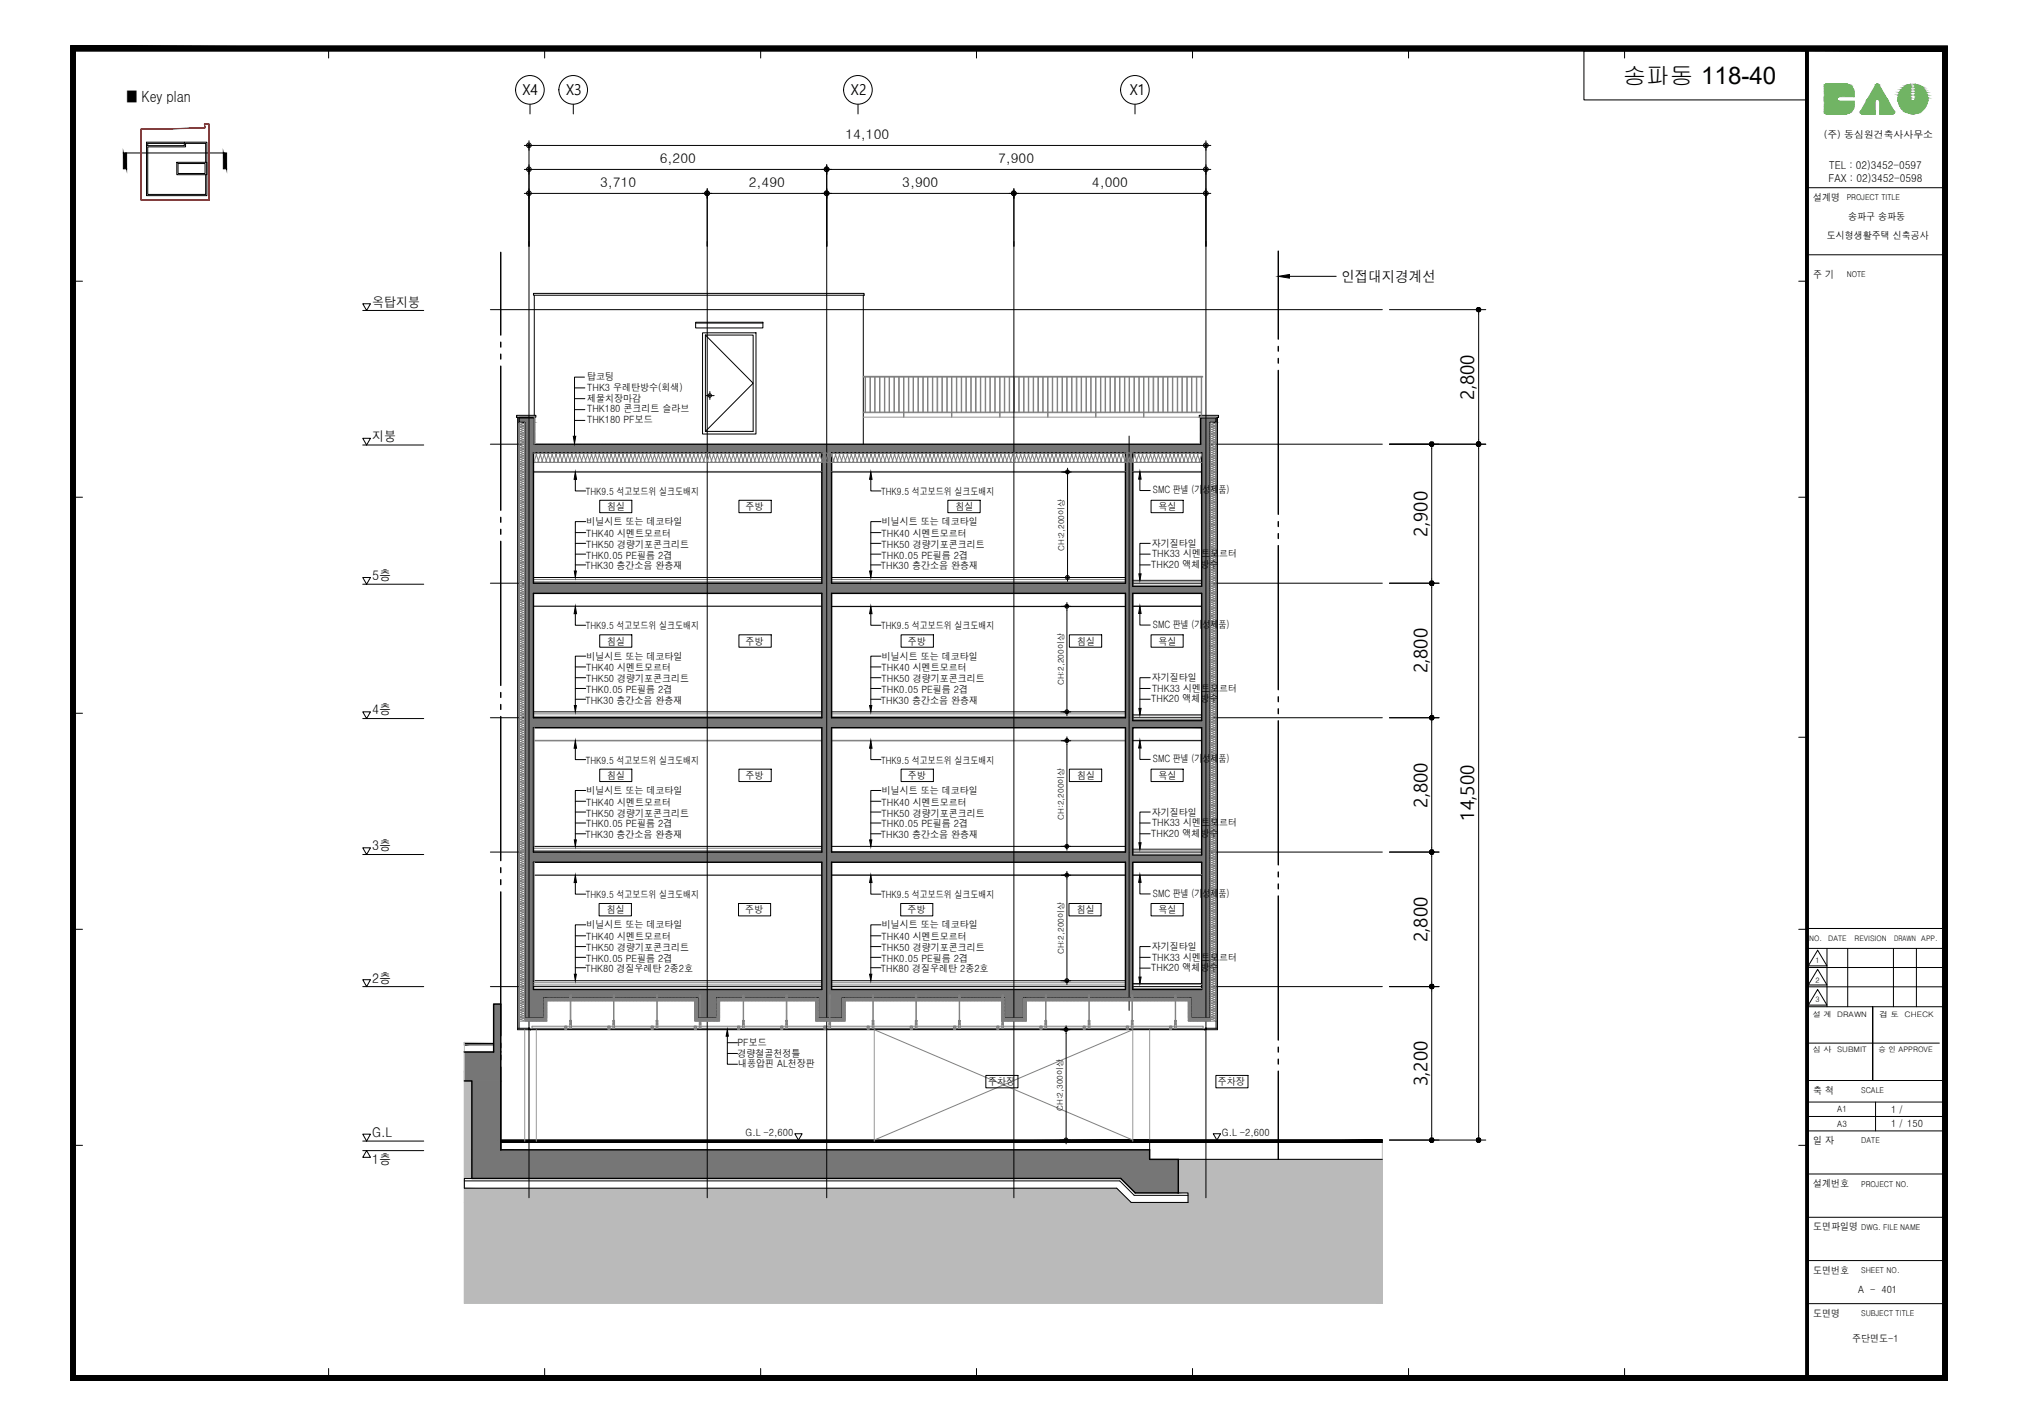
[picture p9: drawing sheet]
<svg xmlns="http://www.w3.org/2000/svg" width="420mm" height="297mm" viewBox="0 0 420 297" stroke-linecap="round" stroke-linejoin="round" font-family="sans-serif">
<defs><g id="words">
<text font-size="4.9" x="338" y="17.4">송파동 118-40</text>
<g font-size="3.9">
<text x="307.1" y="83.3" transform="rotate(-90 307.1 83.3)">2,800</text>
<text x="297.3" y="111.8" transform="rotate(-90 297.3 111.8)">2,900</text>
<text x="297.3" y="140.3" transform="rotate(-90 297.3 140.3)">2,800</text>
<text x="297.3" y="168.3" transform="rotate(-90 297.3 168.3)">2,800</text>
<text x="307.1" y="170.9" transform="rotate(-90 307.1 170.9)">14,500</text>
<text x="297.3" y="196.2" transform="rotate(-90 297.3 196.2)">2,800</text>
<text x="297.3" y="226.3" transform="rotate(-90 297.3 226.3)">3,200</text>
</g>
<text font-size="3.2" x="26.4" y="21.2">■ Key plan</text>
<g font-size="3.1">
<text x="108.8" y="19.9">X4</text>
<text x="117.9" y="19.9">X3</text>
<text x="177.2" y="19.9">X2</text>
<text x="235.3" y="19.9">X1</text>
<text x="279.4" y="58.7">인접대지경계선</text>
</g>
<g font-size="2.8">
<text x="176.1" y="28.9">14,100</text>
<text x="137.5" y="33.9">6,200</text>
<text x="207.9" y="33.9">7,900</text>
<text x="125" y="38.9">3,710</text>
<text x="156" y="38.9">2,490</text>
<text x="188" y="38.9">3,900</text>
<text x="227.5" y="38.9">4,000</text>
<text x="77.5" y="63.9">옥탑지붕</text>
<text x="77.5" y="91.8">지붕</text>
<text x="77.5" y="120.8">5층</text>
<text x="77.5" y="148.8">4층</text>
<text x="77.5" y="177.2">3층</text>
<text x="77.5" y="204.7">2층</text>
<text x="77.5" y="236.8">G.L</text>
<text x="77.5" y="242.5">1층</text>
</g>
<g font-size="2.2">
<text x="381" y="35.1">TEL : 02)3452-0597</text>
<text x="380.9" y="37.9">FAX : 02)3452-0598</text>
</g>
<g font-size="2.1">
<text x="379.9" y="28.6">(주) 동심원건축사사무소</text>
<text x="377.7" y="41.9">설계명</text>
<text x="385" y="45.8">송파구 송파동</text>
<text x="380.5" y="49.9">도시형생활주택 신축공사</text>
<text x="377.7" y="57.9">주 기</text>
<text x="122.3" y="79.2">탑코팅</text>
<text x="122.3" y="81.4">THK3 우레탄방수(회색)</text>
<text x="122.3" y="83.7">제물치장마감</text>
<text x="122.3" y="85.9">THK180 콘크리트 슬라브</text>
<text x="122.3" y="88.2">THK180 PF보드</text>
<text x="122" y="103.1">THK9.5 석고보드위 실크도배지</text>
<text x="126.5" y="106.3">침실</text>
<text x="155.3" y="106.3">주방</text>
<text x="183.6" y="103.1">THK9.5 석고보드위 실크도배지</text>
<text x="199.1" y="106.3">침실</text>
<text x="240.2" y="102.8">SMC 판넬 (기성제품)</text>
<text x="241.3" y="106.3">욕실</text>
<text x="122.1" y="111.9">THK40 시멘트모르터</text>
<text x="122.2" y="109.4">비닐시트 또는 데코타일</text>
<text x="183.6" y="111.9">THK40 시멘트모르터</text>
<text x="183.7" y="109.4">비닐시트 또는 데코타일</text>
<text x="239.9" y="113.9">자기질타일</text>
<text x="122" y="118.6">THK30 층간소음 완충재</text>
<text x="122.1" y="116.4">THK0.05 PE필름 2겹</text>
<text x="122.1" y="114.1">THK50 경량기포콘크리트</text>
<text x="183.5" y="118.6">THK30 층간소음 완충재</text>
<text x="183.6" y="116.4">THK0.05 PE필름 2겹</text>
<text x="183.6" y="114.1">THK50 경량기포콘크리트</text>
<text x="239.8" y="118.3">THK20 액체방수</text>
<text x="240" y="116.1">THK33 시멘트모르터</text>
<text x="122" y="131">THK9.5 석고보드위 실크도배지</text>
<text x="183.6" y="131">THK9.5 석고보드위 실크도배지</text>
<text x="240.2" y="130.8">SMC 판넬 (기성제품)</text>
<text x="122.2" y="137.4">비닐시트 또는 데코타일</text>
<text x="126.5" y="134.3">침실</text>
<text x="155.3" y="134.3">주방</text>
<text x="183.7" y="137.4">비닐시트 또는 데코타일</text>
<text x="189.1" y="134.3">주방</text>
<text x="224.4" y="134.3">침실</text>
<text x="241.3" y="134.3">욕실</text>
<text x="122.1" y="139.9">THK40 시멘트모르터</text>
<text x="122.1" y="142.1">THK50 경량기포콘크리트</text>
<text x="183.6" y="139.9">THK40 시멘트모르터</text>
<text x="183.6" y="142.1">THK50 경량기포콘크리트</text>
<text x="239.9" y="141.9">자기질타일</text>
<text x="122" y="146.5">THK30 층간소음 완충재</text>
<text x="122.1" y="144.4">THK0.05 PE필름 2겹</text>
<text x="183.5" y="146.5">THK30 층간소음 완충재</text>
<text x="183.6" y="144.4">THK0.05 PE필름 2겹</text>
<text x="239.8" y="146.3">THK20 액체방수</text>
<text x="240" y="144.1">THK33 시멘트모르터</text>
<text x="122" y="159.1">THK9.5 석고보드위 실크도배지</text>
<text x="183.6" y="159.1">THK9.5 석고보드위 실크도배지</text>
<text x="240.2" y="158.8">SMC 판넬 (기성제품)</text>
<text x="122.1" y="167.9">THK40 시멘트모르터</text>
<text x="122.2" y="165.4">비닐시트 또는 데코타일</text>
<text x="126.5" y="162.2">침실</text>
<text x="155.3" y="162.2">주방</text>
<text x="183.6" y="167.9">THK40 시멘트모르터</text>
<text x="183.7" y="165.4">비닐시트 또는 데코타일</text>
<text x="189.1" y="162.2">주방</text>
<text x="224.4" y="162.2">침실</text>
<text x="241.3" y="162.2">욕실</text>
<text x="122.1" y="172.4">THK0.05 PE필름 2겹</text>
<text x="122.1" y="170.1">THK50 경량기포콘크리트</text>
<text x="183.6" y="172.4">THK0.05 PE필름 2겹</text>
<text x="183.6" y="170.1">THK50 경량기포콘크리트</text>
<text x="239.9" y="169.9">자기질타일</text>
<text x="240" y="172.1">THK33 시멘트모르터</text>
<text x="122" y="174.6">THK30 층간소음 완충재</text>
<text x="183.5" y="174.6">THK30 층간소음 완충재</text>
<text x="239.8" y="174.4">THK20 액체방수</text>
<text x="122" y="187.1">THK9.5 석고보드위 실크도배지</text>
<text x="126.4" y="190.3">침실</text>
<text x="155.2" y="190.3">주방</text>
<text x="183.6" y="187.1">THK9.5 석고보드위 실크도배지</text>
<text x="189" y="190.3">주방</text>
<text x="224.3" y="190.3">침실</text>
<text x="240.2" y="186.8">SMC 판넬 (기성제품)</text>
<text x="241.3" y="190.3">욕실</text>
<text x="122.1" y="195.9">THK40 시멘트모르터</text>
<text x="122.2" y="193.4">비닐시트 또는 데코타일</text>
<text x="183.6" y="195.9">THK40 시멘트모르터</text>
<text x="183.7" y="193.4">비닐시트 또는 데코타일</text>
<text x="239.9" y="197.9">자기질타일</text>
<text x="122" y="202.6">THK80 경질우레탄 2종2호</text>
<text x="122.1" y="200.3">THK0.05 PE필름 2겹</text>
<text x="122.1" y="198.1">THK50 경량기포콘크리트</text>
<text x="183.5" y="202.6">THK80 경질우레탄 2종2호</text>
<text x="183.6" y="200.3">THK0.05 PE필름 2겹</text>
<text x="183.6" y="198.1">THK50 경량기포콘크리트</text>
<text x="239.8" y="202.3">THK20 액체방수</text>
<text x="240" y="200.1">THK33 시멘트모르터</text>
<text x="153.6" y="220.1">경량철골천정틀</text>
<text x="153.6" y="217.8">PF보드</text>
<text x="153.8" y="222.3">내풍압핀 AL천장판</text>
<text x="205.8" y="226">주차장</text>
<text x="253.7" y="226">주차장</text>
<text x="377.7" y="227.8">축 척</text>
<text x="393.9" y="231.8">1 /</text>
<text x="155.3" y="236.5">G.L -2,600</text>
<text x="254.6" y="236.5">G.L -2,600</text>
<text x="377.7" y="238.3">일 자</text>
<text x="393.9" y="234.8">1 / 150</text>
<text x="377.7" y="247.3">설계번호</text>
<text x="377.7" y="256.3">도면파일명</text>
<text x="377.7" y="265.3">도면번호</text>
<text x="387.1" y="269.3">A - 401</text>
<text x="377.7" y="274.3">도면명</text>
<text x="385.8" y="279.6">주단면도-1</text>
</g>
<g font-size="1.8">
<text x="382.7" y="231.7">A1</text>
<text x="382.7" y="234.7">A3</text>
</g>
<g font-size="1.7">
<text x="384.7" y="41.7">PROJECT TITLE</text>
<text x="384.7" y="57.7">NOTE</text>
<text x="221.7" y="114.8" transform="rotate(-90 221.7 114.8)">CH:2,200이상</text>
<text x="221.6" y="142.7" transform="rotate(-90 221.6 142.7)">CH:2,200이상</text>
<text x="221.6" y="170.8" transform="rotate(-90 221.6 170.8)">CH:2,200이상</text>
<text x="221.6" y="198.7" transform="rotate(-90 221.6 198.7)">CH:2,200이상</text>
<text x="387.7" y="227.7">SCALE</text>
<text x="221.4" y="231.4" transform="rotate(-90 221.4 231.4)">CH:2,300이상</text>
<text x="387.7" y="238.2">DATE</text>
<text x="387.7" y="247.2">PROJECT NO.</text>
<text x="387.7" y="256.1">DWG. FILE NAME</text>
<text x="387.7" y="265.2">SHEET NO.</text>
<text x="387.7" y="274.2">SUBJECT TITLE</text>
</g>
<g font-size="1.6">
<text x="376.9" y="196">NO.</text>
<text x="380.8" y="196">DATE</text>
<text x="386.3" y="196">REVISION</text>
<text x="394.5" y="196">DRAWN APP.</text>
<text x="378.2" y="200.6">1</text>
<text x="378.2" y="204.7">2</text>
<text x="378.2" y="208.8">3</text>
<text x="377.6" y="211.8">설 계</text>
<text x="382.7" y="211.8">DRAWN</text>
<text x="391.5" y="211.9">검 토</text>
<text x="396.8" y="211.9">CHECK</text>
<text x="377.6" y="219.2">심 사</text>
<text x="382.7" y="219.2">SUBMIT</text>
<text x="391.3" y="219.1">승 인 APPROVE</text>
</g>
</g></defs>
<!-- layer: DIM -->
<g fill="none" stroke="#000" stroke-width=".21">
<path d="M109.2 35.3h143M109.2 30.3h143M110.2 29.3v22M147.3 39.3v12M172.2 34.3v17M211.2 39.3v12M251.2 29.3v22M109.2 40.3h37.1M146.3 40.3h24.9M146.3 40.3h2M171.2 40.3h39M171.2 40.3h2"/>
<path d="M210.2 40.3h42M210.2 40.3h2M75.6 63.3h1.6l-.8 1.4zM75.6 64.7h12.7M289.4 64.5h20.1M308 65.4v26.2M75.6 91.3h1.6l-.8 1.4zM75.6 92.7h12.7M221.1 98.3h2M222.4 97.5v23.6M289.4 92.5h20.1M298.2 93.4v27.2"/>
<path d="M308 93.4v143.2M75.6 120.3h1.6l-.8 1.4zM75.6 121.7h12.7M221.1 126.3h2M221.1 120.3h2M222.3 125.5v23.6M289.4 121.5h10.4M298.2 122.4v26.2M75.6 148.3h1.6l-.8 1.4zM75.6 149.7h12.7M221 148.3h2.1M221.1 154.3h2"/>
<path d="M222.3 153.5v23.6M289.4 149.5h10.4M298.2 150.4v26.2M75.6 176.6h1.6l-.8 1.4zM75.6 178h12.7M221 176.3h2.1M289.4 177.5h10.4M298.2 178.4v26.2M221.1 182.3h2M222.3 181.5v23.6M75.6 204.1h1.6l-.8 1.4zM75.6 205.5h12.7"/>
<path d="M220.9 214.5h2M221 204.3h2.1M222.1 213.7v24.6M289.4 205.5h10.4M298.2 206.4v30.2M75.6 236.2h1.6l-.8 1.5zM75.6 239.7h12.7M75.6 237.7h12.7M76.4 239.7l.8 1.4h-1.6zM165.6 236.2h1.5l-.8 1.3zM220.8 237.5h2.1M252.7 236.2h1.6l-.8 1.3z"/>
<path d="M289.4 237.5h20.1"/>
<circle cx="110.2" cy="30.3" r=".23"/>
<circle cx="110.2" cy="35.3" r=".23"/>
<circle cx="110.2" cy="30.3" r=".49"/>
<circle cx="110.2" cy="35.3" r=".49"/>
<circle cx="172.2" cy="35.3" r=".49"/>
<circle cx="172.2" cy="35.3" r=".23"/>
<circle cx="251.2" cy="35.3" r=".49"/>
<circle cx="251.2" cy="30.3" r=".49"/>
<circle cx="251.2" cy="35.3" r=".23"/>
<circle cx="251.2" cy="30.3" r=".23"/>
<circle cx="110.2" cy="40.3" r=".23"/>
<circle cx="110.2" cy="40.3" r=".49"/>
<circle cx="147.3" cy="40.3" r=".49"/>
<circle cx="147.3" cy="40.3" r=".23"/>
<circle cx="172.2" cy="40.3" r=".49"/>
<circle cx="172.2" cy="40.3" r=".23"/>
<circle cx="211.2" cy="40.3" r=".49"/>
<circle cx="211.2" cy="40.3" r=".23"/>
<circle cx="251.2" cy="40.3" r=".49"/>
<circle cx="251.2" cy="40.3" r=".23"/>
<circle cx="222.4" cy="98.3" r=".4"/>
<circle cx="222.4" cy="98.3" r=".19"/>
<circle cx="222.2" cy="126.3" r=".4"/>
<circle cx="222.2" cy="126.3" r=".19"/>
<circle cx="222.4" cy="120.3" r=".4"/>
<circle cx="222.4" cy="120.3" r=".19"/>
<circle cx="222.2" cy="148.3" r=".4"/>
<circle cx="222.2" cy="148.3" r=".19"/>
<circle cx="222.2" cy="154.3" r=".4"/>
<circle cx="222.2" cy="154.3" r=".19"/>
<circle cx="222.2" cy="176.3" r=".4"/>
<circle cx="222.2" cy="176.3" r=".19"/>
<circle cx="222.2" cy="182.3" r=".4"/>
<circle cx="222.2" cy="182.3" r=".19"/>
<circle cx="222.1" cy="214.5" r=".4"/>
<circle cx="222.1" cy="214.5" r=".19"/>
<circle cx="222.2" cy="204.3" r=".4"/>
<circle cx="222.2" cy="204.3" r=".19"/>
<circle cx="222.1" cy="237.5" r=".4"/>
<circle cx="222.1" cy="237.5" r=".19"/>
</g>
<!-- layer: A_SITE -->
<g fill="#f00" stroke="#f00" stroke-width=".21">
<path d="M29.4 27.8v13.9zM29.4 27.8v13.9z"/>
<path d="M29.4 41.6h14.1zM29.4 41.7l14.1-.1z"/>
<path d="M43.5 25.9l.1 15.8zM43.5 25.9l.1 15.8z"/>
<path d="M42.6 25.9h.9zM42.6 25.9h.9z"/>
<path d="M42.6 25.9l.1 .8zM42.6 25.9l.1 .8z"/>
<path d="M29.3 27l13.3-.3zM29.3 26.9l13.3-.2z"/>
<path d="M29.3 27l.2 .8zM29.3 27l.2 .8z"/>
</g>
<g fill="none" stroke="#000" stroke-width=".21">
<path d="M30.5 30.3h7.9v-.7h4.7v11.2h-12.6zM36.8 33.8h6.3v2.6h-6.3zM37.1 34.1h5.6v2h-5.6zM38.4 29.6h-7.9v.7M38.4 29.9h-7.6v.4M42.8 33.8v-3.9h-4.1v.7h-7.9v9.9h12v-4.1M111.1 61.1h68.9v.4h-68.9zM111.3 61.5v25M144.9 67.1h14v1.2h-14zM144.9 67.3h14M146.3 69.3h11.2v21.1h-11.2zM146.9 69.8h10v20.1h-10"/>
<path d="M146.9 69.8l10 10-10 10.1M146.9 69.8v20.1M179.8 61.5v31M107.6 86.5h4v.4h-4zM107.8 86.9v127.6h2.4v-.3h-2.4M108.1 88v126.2M147.1 82.4h1.7M147.9 81.6v1.6M249.8 86.5h4v.4h-4zM253.3 88v126.2M253.6 86.9v127.6h-2.4v-.3h2.4"/>
<circle cx="147.8" cy="82.4" r=".36"/>
</g>
<!-- layer: SYM -->
<g fill="#000" stroke="#000" stroke-width=".21">
<path d="M25.7 31.9v3.3h.7zM25.7 31.9h.7v3.3z"/>
<path d="M46.5 31.9v3.3h.7zM46.5 31.9h.7v3.3z"/>
</g>
<path d="M26 31.9h20.9" fill="none" stroke="#000" stroke-width=".21"/>
<!-- layer: 253 -->
<g fill="#bababa" stroke="#bababa" stroke-width=".21">
<path d="M96.7 223.1l1.6 22.4v-22.4zM96.7 223.1l1.6 22.4h-1.6z"/>
<path d="M96.7 245.5v2zM96.7 245.5v2z"/>
<path d="M245.4 241.5l42.6 7v-7zM245.4 241.5l42.6 7h-42.6z"/>
<path d="M247.5 248.5l40.5 2v-2zM247.5 248.5l40.5 2h-40.5z"/>
<path d="M96.7 247.5l138.9 3-3-3zM96.7 247.5l138.9 3h-138.9z"/>
<path d="M96.7 250.5l191.3 21v-21zM96.7 250.5l191.3 21h-191.3z"/>
</g>
<!-- layer: 0 -->
<g fill="#000" stroke="#000" stroke-width=".21">
<path d="M307.6 64.5v.2l.4-.2zM307.6 64.7l.4-.2-.2 .4zM308 64.5l-.2 .4 .2 .1z"/>
<path d="M307.8 64.1l.2 .4v-.4zM307.8 64.1l.2 .4-.4-.2zM307.6 64.3v.2h.4z"/>
<path d="M308 64.5v.5l.2-.1zM308 64.5l.4 .2-.2 .2zM308 64.5l.4 .2v-.2z"/>
<path d="M308 64.5h.4v-.2zM308.2 64.1l.2 .2-.4 .2zM308 64.1v.4l.2-.4z"/>
<path d="M297.8 92.5l.1 .2 .3-.2zM297.9 92.7l.3-.2-.2 .4zM298.2 92.5l-.2 .4h.2z"/>
<path d="M298 92.1l.2 .4v-.4zM297.9 92.3l.1-.2 .2 .4zM297.9 92.3l-.1 .2h.4z"/>
<path d="M298.2 92.5v.4h.3zM298.2 92.5l.4 .2-.1 .2zM298.2 92.5l.4 .2 .1-.2z"/>
<path d="M298.2 92.5h.5l-.1-.2zM298.5 92.1l.1 .2-.4 .2zM298.2 92.1v.4l.3-.4z"/>
<path d="M307.6 92.5v.2l.4-.2zM307.6 92.7l.4-.2-.2 .4zM308 92.5l-.2 .4h.2z"/>
<path d="M307.6 92.5v.2l.4-.2zM307.6 92.7l.4-.2-.2 .4zM308 92.5l-.2 .4h.2z"/>
<path d="M307.8 92.1l.2 .4v-.4zM307.8 92.1l.2 .4-.4-.2zM307.6 92.3v.2h.4z"/>
<path d="M308 92.5v.4h.2zM308 92.5l.4 .2-.2 .2zM308 92.5l.4 .2v-.2z"/>
<path d="M308 92.5v.4h.2zM308 92.5l.4 .2-.2 .2zM308 92.5l.4 .2v-.2z"/>
<path d="M307.8 92.1l.2 .4v-.4zM307.8 92.1l.2 .4-.4-.2zM307.6 92.3v.2h.4z"/>
<path d="M308 92.5h.4v-.2zM308.2 92.1l.2 .2-.4 .2zM308 92.1v.4l.2-.4z"/>
<path d="M308 92.5h.4v-.2zM308.2 92.1l.2 .2-.4 .2zM308 92.1v.4l.2-.4z"/>
<path d="M297.8 121.5l.1 .2 .3-.2zM297.9 121.7l.3-.2-.2 .4zM298.2 121.5l-.2 .4h.2z"/>
<path d="M297.8 121.5l.1 .2 .3-.2zM297.9 121.7l.3-.2-.2 .4zM298.2 121.5l-.2 .4h.2z"/>
<path d="M298 121.1l.2 .4v-.4zM297.9 121.3l.1-.2 .2 .4zM297.9 121.3l-.1 .2h.4z"/>
<path d="M298.2 121.5v.4h.3zM298.2 121.5l.4 .2-.1 .2zM298.2 121.5l.4 .2 .1-.2z"/>
<path d="M298.2 121.5v.4h.3zM298.2 121.5l.4 .2-.1 .2zM298.2 121.5l.4 .2 .1-.2z"/>
<path d="M298 121.1l.2 .4v-.4zM297.9 121.3l.1-.2 .2 .4zM297.9 121.3l-.1 .2h.4z"/>
<path d="M298.2 121.5h.5l-.1-.2zM298.5 121.1l.1 .2-.4 .2zM298.2 121.1v.4l.3-.4z"/>
<path d="M298.2 121.5h.5l-.1-.2zM298.5 121.1l.1 .2-.4 .2zM298.2 121.1v.4l.3-.4z"/>
<path d="M297.8 149.5l.1 .2 .3-.2zM297.9 149.7l.3-.2-.2 .4zM298.2 149.5l-.2 .4h.2z"/>
<path d="M297.8 149.5l.1 .2 .3-.2zM297.9 149.7l.3-.2-.2 .4zM298.2 149.5l-.2 .4h.2z"/>
<path d="M298 149.1l.2 .4v-.5zM298 149.1l.2 .4-.3-.2zM297.9 149.3l-.1 .2h.4z"/>
<path d="M298.2 149.5v.4h.3zM298.2 149.5l.4 .2-.1 .2zM298.2 149.5l.4 .2 .1-.2z"/>
<path d="M298.2 149.5v.4h.3zM298.2 149.5l.4 .2-.1 .2zM298.2 149.5l.4 .2 .1-.2z"/>
<path d="M298 149.1l.2 .4v-.5zM298 149.1l.2 .4-.3-.2zM297.9 149.3l-.1 .2h.4z"/>
<path d="M298.2 149.5h.5l-.1-.2zM298.5 149.1l.1 .2-.4 .2zM298.2 149v.5l.3-.4z"/>
<path d="M298.2 149.5h.5l-.1-.2zM298.5 149.1l.1 .2-.4 .2zM298.2 149v.5l.3-.4z"/>
<path d="M297.8 177.5l.1 .2 .3-.2zM297.9 177.7l.3-.2-.2 .4zM298.2 177.5l-.2 .4 .2 .1z"/>
<path d="M297.8 177.5l.1 .2 .3-.2zM297.9 177.7l.3-.2-.2 .4zM298.2 177.5l-.2 .4 .2 .1z"/>
<path d="M298 177.1l.2 .4v-.4zM298 177.1l.2 .4-.3-.2zM297.9 177.3l-.1 .2h.4z"/>
<path d="M298.2 177.5v.5l.3-.1zM298.2 177.5l.4 .2-.1 .2zM298.2 177.5l.4 .2 .1-.2z"/>
<path d="M298.2 177.5v.5l.3-.1zM298.2 177.5l.4 .2-.1 .2zM298.2 177.5l.4 .2 .1-.2z"/>
<path d="M298 177.1l.2 .4v-.4zM298 177.1l.2 .4-.3-.2zM297.9 177.3l-.1 .2h.4z"/>
<path d="M298.2 177.5h.5l-.1-.2zM298.5 177.1l.1 .2-.4 .2zM298.2 177.1v.4l.3-.4z"/>
<path d="M298.2 177.5h.5l-.1-.2zM298.5 177.1l.1 .2-.4 .2zM298.2 177.1v.4l.3-.4z"/>
<path d="M96.7 217.7h6.1v-.5zM96.7 217.2h6.1l-6.1 .5z"/>
<path d="M297.8 205.5l.1 .2 .3-.2zM297.9 205.7l.3-.2-.2 .4zM298.2 205.5l-.2 .4h.2z"/>
<path d="M297.8 205.5l.1 .2 .3-.2zM297.9 205.7l.3-.2-.2 .4zM298.2 205.5l-.2 .4h.2z"/>
<path d="M298 205.1l.2 .4v-.5zM297.9 205.3l.1-.2 .2 .4zM297.9 205.3l-.1 .2h.4z"/>
<path d="M298.2 205.5v.4h.3zM298.2 205.5l.4 .2-.1 .2zM298.2 205.5l.4 .2 .1-.2z"/>
<path d="M298.2 205.5v.4h.3zM298.2 205.5l.4 .2-.1 .2zM298.2 205.5l.4 .2 .1-.2z"/>
<path d="M298 205.1l.2 .4v-.5zM297.9 205.3l.1-.2 .2 .4zM297.9 205.3l-.1 .2h.4z"/>
<path d="M298.2 205.5h.5l-.1-.2zM298.5 205.1l.1 .2-.4 .2zM298.2 205v.5l.3-.4z"/>
<path d="M298.2 205.5h.5l-.1-.2zM298.5 205.1l.1 .2-.4 .2zM298.2 205v.5l.3-.4z"/>
<path d="M104.3 238h135.2v-.5zM104.3 237.5h135.2l-135.2 .5z"/>
<path d="M239.5 238h48.5v-.5zM239.5 237.5h48.5l-48.5 .5z"/>
<path d="M297.8 237.5l.1 .2 .3-.2zM297.9 237.7l.3-.2-.2 .4zM298.2 237.5l-.2 .4h.2z"/>
<path d="M298.2 237.5v.4h.3zM298.2 237.5l.4 .2-.1 .2zM298.2 237.5l.4 .2 .1-.2z"/>
<path d="M298 237.1l.2 .4v-.4zM298 237.1l.2 .4-.3-.2zM297.9 237.3l-.1 .2h.4z"/>
<path d="M298.2 237.5h.5l-.1-.2zM298.5 237.1l.1 .2-.4 .2zM298.2 237.1v.4l.3-.4z"/>
<path d="M307.6 237.5v.2l.4-.2zM307.6 237.7l.4-.2-.2 .4zM308 237.5l-.2 .4h.2z"/>
<path d="M308 237.5v.4h.2zM308 237.5l.4 .2-.2 .2zM308 237.5l.4 .2v-.2z"/>
<path d="M307.8 237.1l.2 .4v-.4zM307.8 237.1l.2 .4-.4-.2zM307.6 237.3v.2h.4z"/>
<path d="M308 237.5h.4v-.2zM308.2 237.1l.2 .2-.4 .2zM308 237.1v.4l.2-.4z"/>
</g>
<!-- layer: CEN -->
<g fill="none" stroke="#000" stroke-width=".21">
<path d="M110.2 50.3v199.2M147.3 50.3v199.2M172.2 50.3v199.2M211.2 50.3v199.2M251.2 50.3v199.2M102.2 64.5h185.8M102.2 92.5h185.8M235.2 90.8v119.7M102.2 121.5h185.8M102.2 149.5h185.8M102.2 177.5h185.8M102.2 205.5h185.8"/>
<path d="M103.5 237.5h184.5"/>
</g>
<!-- layer: 251 -->
<g fill="#767676" stroke="#767676" stroke-width=".21">
<path d="M96.7 219.1h6.1z"/>
<path d="M250.1 87l3.2 1v-1zM250.1 87l3.2 1h-3.2z"/>
<path d="M108.1 87l3.2 1v-1zM108.1 87l3.2 1h-3.2z"/>
<path d="M250.1 88l2 4.5v-4.5zM250.1 88l2 4.5h-2z"/>
<path d="M109.3 88l2 4.5v-4.5zM109.3 88l2 4.5h-2z"/>
<path d="M109.3 92.5l142.8 1.8v-1.8zM109.3 92.5l142.8 1.8h-142.8z"/>
<path d="M171.2 94.3l2 27.2v-27.2zM171.2 94.3l2 27.2h-2z"/>
<path d="M234.4 94.3l1.6 27.2v-27.2zM234.4 94.3l1.6 27.2h-1.6z"/>
<path d="M109.3 94.3l1.8 27.2v-27.2zM109.3 94.3l1.8 27.2h-1.8z"/>
<path d="M250.3 94.3l1.8 27.8v-27.8zM250.3 94.3l1.8 27.8h-1.8z"/>
<path d="M109.3 121.5l126.7 .6v-.6zM109.3 121.5l126.7 .6h-126.7z"/>
<path d="M109.3 122.1l142.8 1.5v-1.5zM109.3 122.1l142.8 1.5h-142.8z"/>
<path d="M171.2 123.6l2 25.9v-25.9zM171.2 123.6l2 25.9h-2z"/>
<path d="M109.3 123.6l1.8 25.9v-25.9zM109.3 123.6l1.8 25.9h-1.8z"/>
<path d="M234.4 123.6l1.6 25.9v-25.9zM234.4 123.6l1.6 25.9h-1.6z"/>
<path d="M250.3 123.6l1.8 26.5v-26.5zM250.3 123.6l1.8 26.5h-1.8z"/>
<path d="M109.3 149.5l126.7 .6v-.6zM109.3 149.5l126.7 .6h-126.7z"/>
<path d="M109.3 150.1l142.8 1.5v-1.5zM109.3 150.1l142.8 1.5h-142.8z"/>
<path d="M234.4 151.6l1.6 25.9v-25.9zM234.4 151.6l1.6 25.9h-1.6z"/>
<path d="M171.2 151.6l2 25.9v-25.9zM171.2 151.6l2 25.9h-2z"/>
<path d="M109.3 151.6l1.8 25.9v-25.9zM109.3 151.6l1.8 25.9h-1.8z"/>
<path d="M250.3 151.6l1.8 26.5v-26.5zM250.3 151.6l1.8 26.5h-1.8z"/>
<path d="M109.3 177.5l126.7 .6v-.6zM109.3 177.5l126.7 .6h-126.7z"/>
<path d="M109.3 178.1l142.8 1.5v-1.5zM109.3 178.1l142.8 1.5h-142.8z"/>
<path d="M250.3 179.6l1.8 26.5v-26.5zM250.3 179.6l1.8 26.5h-1.8z"/>
<path d="M234.4 179.6l1.6 26.5v-26.5zM234.4 179.6l1.6 26.5h-1.6z"/>
<path d="M171.2 179.6l2 26.5v-26.5zM171.2 179.6l2 26.5h-2z"/>
<path d="M109.3 179.6l1.8 26.5v-26.5zM109.3 179.6l1.8 26.5h-1.8z"/>
<path d="M109.3 206.1l142.8 1.8v-1.8zM109.3 206.1l142.8 1.8h-142.8z"/>
<path d="M109.3 207.9l4 4.2v-4.2zM109.3 207.9l4 4.2h-4z"/>
<path d="M145.3 207.9l4 4.2v-4.2zM145.3 207.9l4 4.2h-4z"/>
<path d="M248.1 207.9l4 4.2v-4.2zM248.1 207.9l4 4.2h-4z"/>
<path d="M209.2 207.9l4 4.2v-4.2zM209.2 207.9l4 4.2h-4z"/>
<path d="M170.5 207.9l5 4.2v-4.2zM170.5 207.9l5 4.2h-5z"/>
<path d="M102.8 209.2l1.5 9.9v-9.9zM102.8 209.2l1.5 9.9h-1.5zM102.8 219.1h1.5zM102.8 219.1h1.5z"/>
<path d="M96.7 219.1l7.6 6.1v-6.1zM96.7 219.1l7.6 6.1h-7.6z"/>
<path d="M98.3 225.2l6 14.3v-14.3zM98.3 225.2l6 14.3h-6z"/>
<path d="M98.3 239.5l141.2 2v-2zM98.3 239.5l141.2 2h-141.2z"/>
<path d="M98.3 241.5l147.1 4v-4zM98.3 241.5l147.1 4h-147.1z"/>
<path d="M233.5 245.5l11.9 3v-3zM233.5 245.5l11.9 3h-8.9z"/>
</g>
<!-- layer: C -->
<g fill="none" stroke="#000" stroke-width=".3">
<path d="M108.1 87h3.2v5.5h138.8v-5.5h3.2v1h-1.2v124.1h-4v-4.2h-34.9v4.2h-4v-4.2h-33.7v4.2h-5v-4.2h-21.2v4.2h-4v-4.2h-32v4.2h-4v-124.1h-1.2zM111.1 94.3h60.1v27.2h-60.1zM173.2 94.3h61.2v27.2h-61.2zM236 94.3h14.3v27.8h-14.3zM111.1 123.6h60.1v25.9h-60.1zM173.2 123.6h61.2v25.9h-61.2zM236 123.6h14.3v26.5h-14.3zM111.1 151.6h60.1v25.9h-60.1zM173.2 151.6h61.2v25.9h-61.2zM236 151.6h14.3v26.5h-14.3zM111.1 179.6h60.1v26.5h-60.1zM173.2 179.6h61.2v26.5h-61.2z"/>
<path d="M236 179.6h14.3v26.5h-14.3zM96.7 219.1h6.1v-9.9h1.5v30.3h135.2v2h5.9v7h-8.9l-3-3h-135.2v-20.3h-1.6"/>
</g>
<!-- layer: insul -->
<g fill="none" stroke="#808080" stroke-width=".21">
<path d="M109.3 88l-.2 .2-.8-.2-.2 .3 .2 .2 .8-.2 .2 .2-.2 .2-.7-.2-.3 .2 .2 .2 .8-.1 .2 .2-.2 .2-.8-.2-.2 .2 .2 .2 .8-.2 .2 .2-.2 .2-.8-.1-.2 .2 .2 .2 .8-.2 .2 .2-.2 .3-.7-.3-.3 .3 .2 .2 .8-.2 .2 .2-.2 .2-.8-.2-.2 .3 .2 .2 .8-.2 .2 .2-.2 .2-.8-.2-.2 .2 .2 .2 .8-.2 .2 .3-.2 .2-.7-.2-.3 .2 .2 .2 .8-.2 .2 .2-.2 .3-.8-.3-.2 .3 .2 .2 .8-.2 .2 .2-.2 .2-.8-.1-.2 .2 .2 .2 .8-.2 .2 .2-.2 .2-.7-.2-.3 .2 .2 .2 .8-.1 .2 .2-.2 .2-.8-.2-.2 .2 .2 .3 .8-.3 .2 .3-.2 .2-.8-.2-.2 .2 .2 .2 .8-.1 .2 .2-.2 .2-.7-.2-.3 .2 .2 .2 .8-.2 .2 .2-.2 .2-.8-.1-.2 .2 .2 .2 .8-.2 .2 .2-.2 .2-.8-.2-.2 .2 .2 .3 .8-.2 .2 .2-.2 .2-.7-.2-.3 .2 .2 .2 .8-.1 .2 .2-.2 .2-.8-.2-.2 .2 .2 .2 .8-.2 .2 .2-.2 .2-.8-.1-.2 .2 .2 .2 .8-.2 .2 .2-.2 .3-.7-.3-.3 .3 .2 .2 .8-.2 .2 .2-.2 .2-.8-.2-.2 .3 .2 .2 .8-.2 .2 .2-.2 .2-.8-.2-.2 .2 .2 .2 .8-.1 .2 .2-.2 .2-.7-.2-.3 .2 .2 .2 .8-.2 .2 .2-.2 .3-.8-.2-.2 .2 .2 .2 .8-.2 .2 .2-.2 .2-.8-.1-.2 .2 .2 .2 .8-.2 .2 .2-.2 .2-.7-.2-.3 .2 .2 .2 .8-.1 .2 .2-.2 .2-.8-.2-.2 .2 .2 .3 .8-.3 .2 .3-.2 .2-.8-.2-.2 .2 .2 .2 .8-.2 .2 .3-.2 .2-.7-.2-.3 .2 .2 .2 .8-.2 .2 .2-.2 .2-.8-.1-.2 .2 .2 .2 .8-.2 .2 .2-.2 .2-.8-.2-.2 .2 .2 .3 .8-.2 .2 .2-.2 .2-.7-.2-.3 .2 .2 .2 .8-.1 .2 .2-.2 .2-.8-.2-.2 .2 .2 .2 .8-.2 .2 .2-.2 .2-.8-.1-.2 .2 .2 .2 .8-.2 .2 .2-.2 .2-.7-.2-.3 .2 .2 .3 .8-.2 .2 .2-.2 .2-.8-.2-.2 .3 .2 .2 .8-.2 .2 .2-.2 .2-.8-.2-.2 .2 .2 .2 .8-.1 .2 .2-.2 .2-.7-.2-.3 .2 .2 .2 .8-.2 .2 .2-.2 .3-.8-.2-.2 .2 .2 .2 .8-.2 .2 .2-.2 .2-.8-.1-.2 .2 .2 .2 .8-.2 .2 .2-.2 .2-.7-.2-.3 .2 .2 .2 .8-.1 .2 .2-.2 .2-.8-.2-.2 .2 .2 .2 .8-.2 .2 .2-.2 .3-.7-.2-.3 .2 .2 .2 .8-.2 .2 .3-.2 .2-.7-.2-.3 .2 .2 .2 .7-.2 .3 .2-.2 .2-.8-.1-.2 .2 .2 .2 .8-.2 .2 .2-.2 .2-.7-.2-.3 .2 .2 .3 .8-.2 .2 .2-.2 .2-.7-.2-.3 .2 .2 .3 .7-.3 .3 .3-.2 .2-.8-.2-.2 .2 .2 .2 .8-.2 .2 .2-.2 .3-.7-.2-.3 .2 .2 .2 .8-.2 .2 .2-.2 .2-.7-.2-.3 .2 .2 .3 .7-.2 .3 .2-.2 .2-.8-.2-.2 .3 .2 .2 .8-.2 .2 .2-.2 .2-.7-.2-.3 .2 .2 .2 .8-.1 .2 .2-.2 .2-.7-.2-.3 .2 .2 .2 .7-.2 .3 .2-.2 .3-.8-.2-.2 .2 .2 .2 .8-.2 .2 .2-.2 .3-.7-.3-.3 .3 .2 .2 .8-.2 .2 .2-.2 .2-.7-.2-.3 .2 .2 .3 .7-.2 .3 .2-.2 .2-.8-.2-.2 .2 .2 .2 .8-.2 .2 .2-.2 .3-.7-.2-.3 .2 .2 .2 .8-.2 .2 .3-.2 .2-.7-.2-.3 .2 .2 .2 .7-.2 .3 .2-.2 .2-.8-.1-.2 .2 .2 .2 .8-.2 .2 .2-.2 .2-.7-.2-.3 .2 .2 .2 .8-.1 .2 .2-.2 .2-.7-.2-.3 .2 .2 .3 .7-.3 .3 .3-.2 .2-.8-.2-.2 .2 .2 .2 .8-.2 .2 .2-.2 .3-.7-.2-.3 .2 .2 .2 .8-.2 .2 .2-.2 .2-.7-.2-.3 .2 .2 .3 .7-.2 .3 .2-.2 .2-.8-.2-.2 .3 .2 .2 .8-.2 .2 .2-.2 .2-.7-.2-.3 .2 .2 .2 .8-.1 .2 .2-.2 .2-.8-.2-.2 .2 .2 .2 .8-.2 .2 .2-.2 .2-.8-.1-.2 .2 .2 .2 .8-.2 .2 .2-.2 .3-.7-.3-.3 .3 .2 .2 .8-.2 .2 .2-.2 .2-.8-.2-.2 .3 .2 .2 .8-.2 .2 .2-.2 .2-.8-.2-.2 .2 .2 .2 .8-.2 .2 .3-.2 .2-.7-.2-.3 .2 .2 .2 .8-.2 .2 .2-.2 .3-.8-.3-.2 .3 .2 .2 .8-.2 .2 .2-.2 .2-.8-.1-.2 .2 .2 .2 .8-.2 .2 .2-.2 .2-.7-.2-.3 .2 .2 .2 .8-.1 .2 .2-.2 .2-.8-.2-.2 .2 .2 .3 .8-.3 .2 .3-.2 .2-.8-.2-.2 .2 .2 .2 .8-.2 .2 .3-.2 .2-.7-.2-.3 .2 .2 .2 .8-.2 .2 .2-.2 .2-.8-.2-.2 .3 .2 .2 .8-.2 .2 .2-.2 .2-.8-.2-.2 .2 .2 .3 .8-.3 .2 .3-.2 .2-.7-.2-.3 .2 .2 .2 .8-.1 .2 .2-.2 .2-.8-.2-.2 .2 .2 .2 .8-.2 .2 .2-.2 .2-.8-.1-.2 .2 .2 .2 .8-.2 .2 .2-.2 .3-.7-.3-.3 .3 .2 .2 .8-.2 .2 .2-.2 .2-.8-.2-.2 .3 .2 .2 .8-.2 .2 .2-.2 .2-.8-.2-.2 .2 .2 .2 .8-.2 .2 .3-.2 .2-.7-.2-.3 .2 .2 .2 .8-.2 .2 .2-.2 .3-.8-.3-.2 .3 .2 .2 .8-.2 .2 .2-.2 .2-.8-.1-.2 .2 .2 .2 .8-.2 .2 .2-.2 .2-.7-.2-.3 .2 .2 .2 .8-.1 .2 .2-.2 .2-.8-.2-.2 .2 .2 .3 .8-.3 .2 .3-.2 .2-.8-.2-.2 .2 .2 .2 .8-.2 .2 .3-.2 .2-.7-.2-.3 .2 .2 .2 .8-.2 .2 .2-.2 .2-.8-.1-.2 .2 .2 .2 .8-.2 .2 .2-.2 .2-.8-.2-.2 .2 .2 .3 .8-.2 .2 .2-.2 .2-.7-.2-.3 .2 .2 .2 .8-.1 .2 .2-.2 .2-.8-.2-.2 .2 .2 .2 .8-.2 .2 .2-.2 .2-.8-.1-.2 .2 .2 .2 .8-.2 .2 .2-.2 .2-.7-.2-.3 .2 .2 .3 .8-.2 .2 .2-.2 .2-.8-.2-.2 .3 .2 .2 .8-.2 .2 .2-.2 .2-.8-.2-.2 .2 .2 .2 .8-.1 .2 .2-.2 .2-.7-.2-.3 .2 .2 .2 .8-.2 .2 .2-.2 .3-.8-.2-.2 .2 .2 .2 .8-.2 .2 .2-.2 .2-.8-.1-.2 .2 .2 .2 .8-.2 .2 .2-.2 .2-.7-.2-.3 .2 .2 .2 .8-.1 .2 .2-.2 .2-.8-.2-.2 .2 .2 .2 .8-.2 .2 .2-.2 .3-.8-.2-.2 .2 .2 .2 .8-.2 .2 .3-.2 .2-.7-.2-.3 .2 .2 .2 .8-.2 .2 .2-.2 .2-.8-.1-.2 .2 .2 .2 .8-.2 .2 .2-.2 .2-.8-.2-.2 .2 .2 .3 .8-.2 .2 .2-.2 .2-.7-.2-.3 .2 .2 .2 .8-.2 .2 .3-.2 .2-.8-.2-.2 .2 .2 .2 .8-.2 .2 .2-.2 .2-.8-.1-.2 .2 .2 .2 .8-.2 .2 .2-.2 .2-.7-.2-.3 .2 .2 .3 .8-.2 .2 .2-.2 .2-.8-.2-.2 .3 .2 .2 .8-.2 .2 .2-.2 .2-.8-.2-.2 .2 .2 .2 .8-.1 .2 .2-.2 .2-.7-.2-.3 .2 .2 .2 .8-.2 .2 .2-.2 .3-.8-.2-.2 .2 .2 .2 .8-.2 .2 .2-.2 .2-.8-.2-.2 .3 .2 .2 .8-.2 .2 .2-.2 .2-.7-.2-.3 .2 .2 .2 .8-.1 .2 .2-.2 .2-.8-.2-.2 .2 .2 .2 .8-.2 .2 .2-.2 .3-.8-.2-.2 .2 .2 .2 .8-.2 .2 .3-.2 .2-.7-.2-.3 .2 .2 .2 .7-.2 .3 .2-.2 .2-.8-.1-.2 .2 .2 .2 .8-.2 .2 .2-.2 .2-.7-.2-.3 .2 .2 .2 .8-.1 .2 .2-.2 .2-.7-.2-.3 .2 .2 .3 .7-.3 .3 .3-.2 .2-.8-.2-.2 .2 .2 .2 .8-.2 .2 .2-.2 .3-.7-.2-.3 .2 .2 .2 .8-.2 .2 .2-.2 .2-.7-.2-.3 .2 .2 .3 .7-.2 .3 .2-.2 .2-.8-.2-.2 .3 .2 .2 .8-.2 .2 .2-.2 .2-.7-.2-.3 .2 .2 .2 .8-.1 .2 .2-.2 .2-.7-.2-.3 .2 .2 .2 .7-.2 .3 .2-.2 .2-.8-.1-.2 .2 .2 .2 .8-.2 .2 .2-.2 .3-.7-.3-.3 .3 .2 .2 .8-.2 .2 .2-.2 .2-.7-.2-.3 .2 .2 .3 .7-.2 .3 .2-.2 .2-.8-.2-.2 .2 .2 .2 .8-.2 .2 .2-.2 .3-.7-.2-.3 .2 .2 .2 .8-.2 .2 .2-.2 .3-.7-.3-.3 .3 .2 .2 .7-.2 .3 .2-.2 .2-.8-.1-.2 .2 .2 .2 .8-.2 .2 .2-.2 .2-.7-.2-.3 .2 .2 .2 .8-.1 .2 .2-.2 .2-.7-.2-.3 .2 .2 .3 .7-.3 .3 .3-.2 .2-.8-.2-.2 .2 .2 .2 .8-.2 .2 .2-.2 .3-.7-.2-.3 .2 .2 .2 .8-.2 .2 .2-.2 .2-.7-.2-.3 .2 .2 .3 .7-.2 .3 .2-.2 .2-.8-.2-.2 .2 .2 .3 .8-.3 .2 .3-.2 .2-.7-.2-.3 .2 .2 .2 .8-.1 .2 .2-.2 .2-.7-.2-.3 .2 .2 .2 .7-.2 .3 .2-.2 .2-.8-.1-.2 .2 .2 .2 .8-.2 .2 .2-.2 .3-.7-.3-.3 .3 .2 .2 .8-.2 .2 .2-.2 .2-.8-.2-.2 .3 .2 .2 .8-.2 .2 .2-.2 .2-.8-.2-.2 .2 .2 .2 .8-.2 .2 .3-.2 .2-.7-.2-.3 .2 .2 .2 .8-.2 .2 .2-.2 .3-.8-.3-.2 .3 .2 .2 .8-.2 .2 .2-.2 .2-.8-.1-.2 .2 .2 .2 .8-.2 .2 .2-.2 .2-.7-.2-.3 .2 .2 .2 .8-.1 .2 .2-.2 .2-.8-.2-.2 .2 .2 .3 .8-.3 .2 .3-.2 .2-.8-.2-.2 .2 .2 .2 .8-.2 .2 .3-.2 .2-.7-.2-.3 .2 .2 .2 .8-.2 .2 .2-.2 .2-.8-.2-.2 .3 .2 .2 .8-.2 .2 .2-.2 .2-.8-.2-.2 .2 .2 .3 .8-.3 .2 .3-.2 .2-.7-.2-.3 .2 .2 .2 .8-.1 .2 .2-.2 .2-.8-.2-.2 .2 .2 .2 .8-.2 .2 .2-.2 .2-.8-.1-.2 .2 .2 .2 .8-.2 .2 .2-.2 .2-.7-.2-.3 .2 .2 .3 .8-.2 .2 .2-.2 .2-.8-.2-.2 .3 .2 .2 .8-.2 .2 .2-.2 .2-.8-.2-.2 .2 .2 .2 .8-.2 .2 .3-.2 .2-.7-.2-.3 .2 .2 .2 .8-.2 .2 .2-.2 .3-.8-.3-.2 .3 .2 .2 .8-.2 .2 .2-.2 .2-.8-.2-.2 .3 .2 .2 .8-.2 .2 .2-.2 .2-.7-.2-.3 .2 .2 .2 .8-.1 .2 .2-.2 .2-.8-.2-.2 .2 .2 .2 .8-.2 .2 .2-.2 .3-.8-.2-.2 .2 .2 .2 .8-.2 .2 .3-.2 .2-.7-.2-.3 .2 .2 .2 .8-.2 .2 .2-.2 .2-.8-.1-.2 .2 .2 .2 .8-.2 .2 .2-.2 .2-.8-.2-.2 .2 .2 .3 .8-.2 .2 .2-.2 .2-.7-.2-.3 .2 .2 .2 .8-.2 .2 .3-.2 .2-.8-.2-.2 .2 .2 .2 .8-.2 .2 .2-.2 .2-.8-.1-.2 .2 .2 .2 .8-.2 .2 .2-.2 .2-.7-.2-.3 .2 .2 .3 .8-.2 .2 .2-.2 .2-.8-.2-.2 .3 .2 .2 .8-.2 .2 .2-.2 .2-.8-.2-.2 .2 .2 .2 .8-.1 .2 .2-.2 .2-.7-.2-.3 .2 .2 .2 .8-.2 .2 .2-.2 .3-.8-.2-.2 .2 .2 .2 .8-.2 .2 .2-.2 .2-.8-.2-.2 .3 .2 .2 .8-.2 .2 .2-.2 .2-.7-.2-.3 .2 .2 .2 .8-.1 .2 .2-.2 .2-.8-.2-.2 .2 .2 .2 .8-.2 .2 .2-.2 .3-.8-.2-.2 .2 .2 .2 .8-.2 .2 .3-.2 .2-.7-.2-.3 .2 .2 .2 .8-.2 .2 .2-.2 .2-.8-.1-.2 .2 .2 .2 .8-.2 .2 .2-.2 .2-.8-.2-.2 .2 .2 .2 .8-.1 .2 .2-.2 .2-.7-.2-.3 .2 .2 .2 .8-.2 .2 .3-.2 .2-.8-.2-.2 .2 .2 .2 .8-.2 .2 .2-.2 .2-.8-.1-.2 .2 .2 .2 .8-.2 .2 .2-.2 .2-.7-.2-.3 .2 .2 .3 .8-.2 .2 .2-.2 .2-.8-.2-.2 .2 .2 .3 .8-.3 .2 .3-.2 .2-.8-.2-.2 .2 .2 .2 .8-.1 .2 .2-.2 .2-.7-.2-.3 .2 .2 .2 .8-.2 .2 .2-.2 .2-.8-.1-.2 .2 .2 .2 .8-.2 .2 .2-.2 .2-.8-.2-.2 .3 .2 .2 .8-.2 .2 .2-.2 .2-.7-.2-.3 .2 .2 .2 .8-.1 .2 .2-.2 .2-.8-.2-.2 .2 .2 .2 .8-.2 .2 .2-.2 .3-.8-.2-.2 .2 .2 .2 .8-.2 .2 .2-.2 .3-.7-.3-.3 .3 .2 .2 .8-.2 .2 .2-.2 .2-.8-.1-.2 .2 .2 .2 .8-.2 .2 .2-.2 .2-.8-.2-.2 .2 .2 .2 .8-.1 .2 .2-.2 .2-.7-.2-.3 .2 .2 .3 .7-.3 .3 .3-.2 .2-.8-.2-.2 .2 .2 .2 .8-.2 .2 .2-.2 .3-.7-.2-.3 .2 .2 .2 .8-.2 .2 .2-.2 .2-.7-.2-.3 .2 .2 .3 .7-.2 .3 .2-.2 .2-.8-.2-.2 .2 .2 .3 .8-.3 .2 .3-.2 .2-.7-.2-.3 .2 .2 .2 .8-.1 .2 .2-.2 .2-.7-.2-.3 .2 .2 .2 .7-.2 .3 .2-.2 .2-.8-.1-.2 .2 .2 .2 .8-.2 .2 .2-.2 .3-.7-.3-.3 .3 .2 .2 .8-.2 .2 .2-.2 .2-.7-.2-.3 .2 .2 .3 .7-.2 .3 .2-.2 .2-.8-.2-.2 .2 .2 .2 .8-.2 .2 .2-.2 .3-.7-.2-.3 .2 .2 .2 .8-.2 .2 .2-.2 .3-.7-.3-.3 .3 .2 .2 .7-.2 .3 .2-.2 .2-.8-.1-.2 .2 .2 .2 .8-.2 .2 .2-.2 .2-.7-.2-.3 .2 .2 .2 .8-.1 .2 .2-.2 .2-.7-.2-.3 .2 .2 .2 .7-.2 .3 .2-.2 .3-.8-.2-.2 .2 .2 .2 .8-.2 .2 .2-.2 .3-.7-.2-.3 .2 .2 .2 .8-.2 .2 .2-.2 .2-.7-.2-.3 .2 .2 .3 .7-.2 .3 .2-.2 .2-.8-.2-.2 .2 .2 .3 .8-.3 .2 .3-.2 .2-.7-.2-.3 .2 .2 .2 .8-.1 .2 .2-.2 .2-.7-.2-.3 .2 .2 .2 .7-.2 .3 .2-.2 .2-.8-.1-.2 .2 .2 .2 .8-.2 .2 .2-.2 .2-.7-.2-.3 .2 .2 .3 .8-.2 .2 .2-.2 .2-.7-.2-.3 .2 .2 .3 .7-.2 .3 .2-.2 .2-.8-.2-.2 .2 .2 .2 .8-.2 .2 .3-.2 .2-.7-.2-.3 .2 .2 .2 .8-.2 .2 .2-.2 .3-.8-.3-.2 .3 .2 .2 .8-.2 .2 .2-.2 .2-.8-.2-.2 .3 .2 .2 .8-.2 .2 .2-.2 .2-.7-.2-.3 .2 .2 .2 .8-.1 .2 .2-.2 .2-.8-.2-.2 .2 .2 .2 .8-.2 .2 .2-.2 .3-.8-.2-.2 .2 .2 .2 .8-.2 .2 .3-.2 .2-.7-.2-.3 .2 .2 .2 .8-.2 .2 .2-.2 .2-.8-.2-.2 .3 .2 .2 .8-.2 .2 .2-.2 .2-.8-.2-.2 .2 .2 .3 .8-.3 .2 .3-.2 .2-.7-.2-.3 .2 .2 .2 .8-.2 .2 .3-.2 .2-.8-.2-.2 .2 .2 .2 .8-.2 .2 .2-.2 .2-.8-.1-.2 .2 .2 .2 .8-.2 .2 .2-.2 .2-.7-.2-.3 .2 .2 .3 .8-.2 .2 .2-.2 .2-.8-.2-.2 .3 .2 .2 .8-.2 .2 .2-.2 .2-.8-.2-.2 .2 .2 .2 .8-.2 .2 .3-.2 .2-.7-.2-.3 .2 .2 .2 .8-.2 .2 .2-.2 .2-.8-.2-.2 .3 .2 .2 .8-.2 .2 .2-.2 .2-.8-.2-.2 .3 .2 .2 .8-.2 .2 .2-.2 .2-.7-.2-.3 .2 .2 .2 .8-.1 .2 .2-.2 .2-.7-.2-.2 .1 .1 .3 .7-.2 .3 .2-.2 .3-.8-.2-.2 .2 .2 .2 .8-.2 .2 .3-.2 .2-.7-.2h-.2l.1 .4 .8-.2 .2 .2-.2 .2-.7-.2-.2 .1 .1 .4 .7-.2 .3 .2-.2 .2-.7-.2-.2 .1 .1 .3 .8-.2 .2 .3-.2 .2-.7-.2-.2 .1 .1 .3 .8-.2 .2 .3-.2 .2-.9-.2 .1 .4 .7-.2 .3 .2-.2 .2-.7-.1h-.2l.1 .4 .8-.2 .2 .2-.2 .2-.8-.2-.1 .4M111.1 94.4l.2-.1 .4 .3-.3 1.5 .3 .2h.3l.1-.2-.3-1.3 .1-.4 .2-.1 .4 .3-.3 1.5 .1 .2h.3l.3-.2-.3-1.3 .1-.4h.5l.1 .2-.3 1.5 .4 .2 .3-.2-.3-1.3 .1-.4 .3-.1 .4 .3-.4 1.5 .2 .2h.2l.4-.2-.4-1.5 .4-.3 .4 .3-.4 1.5 .4 .2 .4-.2-.3-1.5 .1-.2h.5l.1 .4-.3 1.3 .3 .2h.3l.1-.2-.3-1.5 .3-.3 .4 .3-.3 1.5 .1 .2h.3l.3-.2-.3-1.5 .4-.3 .3 .3-.3 1.5 .4 .2 .4-.2-.4-1.5 .4-.3 .3 .3-.3 1.5 .4 .2h.2l.2-.2-.4-1.5 .4-.3 .4 .3-.4 1.5 .2 .2h.2l.4-.2-.3-1.5 .3-.3 .4 .3-.4 1.5 .4 .2 .4-.2-.3-1.5 .4-.3 .3 .3-.3 1.5 .3 .2h.3l.1-.2-.3-1.5 .4-.3 .3 .3-.3 1.5 .4 .2 .4-.2-.4-1.5 .4-.3 .3 .3-.3 1.5 .4 .2h.2l.2-.2-.4-1.5 .4-.3 .4 .3-.3 1.5 .1 .2h.2l.4-.2-.3-1.5 .3-.3 .4 .3-.3 1.5 .3 .2 .4-.2-.3-1.5 .4-.3 .3 .3-.3 1.5 .3 .2h.3l.1-.2-.3-1.5 .4-.3 .3 .3-.3 1.5 .1 .2h.3l.3-.2-.3-1.5 .4-.3 .3 .3-.3 1.5 .4 .2 .4-.2-.4-1.5 .4-.3 .4 .3-.3 1.5 .3 .2h.3l.1-.2-.4-1.5 .4-.3 .4 .3-.3 1.5 .1 .2h.2l.4-.2-.3-1.3 .1-.4 .2-.1 .4 .3-.3 1.5 .3 .2 .4-.2-.3-1.5 .4-.3 .4 .3-.4 1.5 .1 .2h.3l.3-.2-.3-1.5 .4-.3 .4 .3-.4 1.5 .4 .2 .4-.2-.4-1.5 .4-.3 .4 .3-.3 1.5 .3 .2h.3l.1-.2-.4-1.5 .4-.3 .4 .3-.3 1.5 .1 .2h.2l.4-.2-.3-1.5 .3-.3 .4 .3-.3 1.5 .4 .2 .3-.2-.3-1.5 .4-.3 .3 .3-.3 1.5 .4 .2h.2l.1-.2-.3-1.5 .4-.3 .4 .3-.4 1.5 .2 .2h.2l.3-.2-.3-1.5 .4-.3 .4 .3-.4 1.5 .4 .2 .4-.2-.3-1.5 .3-.3 .4 .3-.3 1.2 .1 .5h.2h.3l.1-.2-.3-1.5 .3-.3 .4 .3-.3 1.5 .4 .2 .3-.2-.3-1.5 .4-.3 .3 .3-.3 1.5 .4 .2h.2l.1-.2-.3-1.5 .4-.3 .4 .3-.4 1.5 .2 .2h.2l.3-.2-.2-1.5 .3-.3 .4 .3-.4 1.5 .4 .2 .4-.2-.3-1.5 .3-.3 .4 .3-.3 1.5 .3 .2h.3l.1-.2-.3-1.5 .3-.3 .4 .3-.3 1.5 .1 .2h.3l.3-.2-.3-1.5 .3-.3 .4 .3-.3 1.5 .4 .2 .4-.2-.4-1.5 .4-.3 .3 .3-.3 1.5 .4 .2h.2l.2-.2-.4-1.5 .4-.3 .4 .3-.4 1.5 .2 .2h.2l.4-.2-.3-1.3 .1-.4 .2-.1 .4 .3-.4 1.5 .4 .2h.3l.1-.2-.3-1.5 .3-.3 .4 .3-.3 1.5 .1 .2h.3l.3-.2-.3-1.5 .4-.3 .3 .3-.3 1.5 .4 .2 .4-.2-.4-1.5 .4-.3 .3 .3-.3 1.5 .4 .2h.2l.2-.2-.4-1.5 .4-.3 .4 .3-.4 1.5 .2 .2h.2l.4-.2-.3-1.5 .3-.3 .4 .3-.3 1.5 .3 .2 .4-.2-.3-1.5 .4-.3 .3 .3-.3 1.5 .3 .2h.3l.1-.2-.3-1.5 .4-.3 .3 .3-.3 1.5 .1 .2h.3l.3-.2-.3-1.5 .4-.3 .3 .3-.3 1.5 .4 .2 .4-.2-.4-1.5 .4-.3 .4 .3-.3 1.5 .1 .2h.2l.4-.2-.4-1.5 .4-.3 .4 .3-.3 1.5 .3 .2 .4-.2-.3-1.5 .4-.3 .3 .3-.3 1.5 .3 .2h.3l.1-.2-.3-1.5 .4-.3 .3 .3-.3 1.5 .1 .2h.3l.3-.2-.3-1.5 .4-.3 .4 .3-.4 1.5 .4 .2 .4-.2-.4-1.5 .4-.3 .4 .3-.3 1.5 .3 .2h.3l.1-.2-.4-1.5 .4-.3 .4 .3-.3 1.5 .1 .2h.2l.4-.2-.3-1.5 .3-.3 .4 .3-.3 1.5 .3 .2 .4-.2-.3-1.5 .4-.3 .3 .3-.3 1.5 .4 .2h.2l.1-.2-.3-1.5 .4-.3 .4 .3-.4 1.5 .4 .2 .4-.2-.4-1.5 .4-.3 .4 .3-.4 1.5 .4 .2h.3l.1-.2-.4-1.5 .4-.3 .4 .3-.3 1.5 .1 .2h.3l.3-.2-.3-1.5 .3-.3 .4 .3-.3 1.5 .4 .2 .3-.2-.3-1.5 .4-.3 .3 .3-.3 1.5 .4 .2h.2l.1-.2-.3-1.5 .4-.3 .4 .3-.4 1.5 .2 .2h.2l.3-.2-.3-1.5 .4-.3 .4 .3-.4 1.5 .4 .2 .4-.2-.3-1.5 .3-.3 .4 .3-.3 1.5 .3 .2h.3l.1-.2-.3-1.5 .3-.3 .4 .3-.3 1.5 .1 .2h.3l.3-.2-.3-1.3 .1-.4 .2-.1 .4 .3-.3 1.5 .4 .2 .3-.2-.3-1.5 .4-.3 .4 .3-.4 1.5 .2 .2h.2l.4-.2-.4-1.5 .4-.3 .4 .3-.4 1.5 .4 .2 .4-.2-.3-1.5 .3-.3 .4 .3-.3 1.5 .3 .2h.3l.1-.2-.3-1.5 .3-.3 .4 .3-.3 1.5 .1 .2h.3l.3-.2-.3-1.5 .3-.3 .4 .3-.3 1.5 .4 .2 .4-.2-.4-1.5 .4-.3 .3 .3-.3 1.5 .4 .2h.2l.2-.2-.4-1.5 .4-.3 .4 .3-.4 1.5 .2 .2h.2l.4-.2-.3-1.5 .3-.3 .4 .3-.4 1.5 .4 .2 .4-.2-.3-1.5 .4-.3 .3 .3-.3 1.2 .1 .5h.2h.3l.1-.2-.3-1.5 .4-.3 .3 .3-.3 1.5 .4 .2 .4-.2-.4-1.5 .4-.3 .3 .3-.3 1.5 .4 .2h.2l.2-.2-.4-1.5 .4-.3 .4 .3-.4 1.5 .2 .2h.2l.4-.2-.3-1.5 .3-.3 .4 .3-.3 1.5 .3 .2 .4-.2-.3-1.5 .4-.3 .3 .3-.3 1.5 .3 .2h.3l.1-.2-.3-1.5 .4-.3 .3 .3-.3 1.5 .1 .2h.3l.3-.2-.3-1.5 .4-.3 .3 .3-.3 1.5 .4 .2 .4-.2-.4-1.5 .4-.3 .4 .3-.3 1.5 .3 .2h.2l.2-.2-.4-1.5 .4-.3 .4 .3-.3 1.5 .1 .2h.2l.4-.2-.3-1.3 .1-.4 .2-.1 .4 .3-.3 1.5 .3 .2h.3l.1-.2-.3-1.5 .4-.3 .3 .3-.3 1.5 .1 .2h.3l.3-.2-.3-1.5 .4-.3 .4 .3-.4 1.5 .4 .2 .4-.2-.4-1.5 .4-.3 .4 .3-.3 1.5 .3 .2h.3l.1-.2-.4-1.5 .4-.3 .4 .3-.3 1.5 .1 .2h.2l.4-.2-.3-1.5 .3-.3 .4 .3-.3 1.5 .4 .2 .3-.2-.3-1.5 .4-.3 .3 .3-.3 1.5 .4 .2h.2l.1-.2-.3-1.5 .4-.3 .4 .3-.4 1.5 .1 .2h.3l.3-.2-.3-1.5 .4-.3 .4 .3-.4 1.5 .4 .2 .4-.2-.4-1.5 .4-.3 .4 .3-.3 1.5 .1 .2h.3l.3-.2-.3-1.5 .3-.3 .4 .3-.3 1.5 .4 .2 .3-.2-.3-1.5 .4-.3 .3 .3-.3 1.5 .4 .2h.2l.1-.2-.3-1.5 .4-.3 .4 .3-.4 1.5 .2 .2h.2l.3-.2-.2-1.5 .3-.3 .4 .3-.4 1.5 .4 .2 .4-.2-.3-1.5 .3-.3 .4 .3-.3 1.5 .3 .2h.3l.1-.2-.3-1.5 .3-.3 .4 .3-.3 1.5 .1 .2h.3l.3-.2-.3-1.5 .3-.3 .4 .3-.3 1.5 .4 .2 .3-.2-.3-1.5 .4-.3 .3 .3-.3 1.5 .4 .2h.2l.2-.2-.4-1.5 .4-.3 .4 .3-.4 1.5 .4 .2 .4-.2-.3-1.5 .3-.3 .4 .3-.4 1.5 .4 .2h.3l.1-.2-.3-1.5 .3-.3 .4 .3-.3 1.5 .1 .2h.3l.3-.2-.3-1.5 .4-.3 .3 .3-.3 1.5 .4 .2 .4-.2-.4-1.5 .4-.3 .3 .3-.3 1.5 .4 .2h.2l.2-.2-.4-1.5 .4-.3 .4 .3-.4 1.5 .2 .2h.2l.4-.2-.3-1.5 .3-.3 .4 .3-.4 1.5 .4 .2 .4-.2-.3-1.5 .4-.3 .3 .3-.3 1.5 .3 .2h.3l.1-.2-.3-1.5 .4-.3 .3 .3-.3 1.5 .1 .2h.3l.4-.2-.4-1.3 .2-.4 .2-.1 .3 .3-.3 1.5 .4 .2 .4-.2-.4-1.5 .4-.3 .4 .3-.3 1.5 .1 .2h.2l.4-.2-.4-1.5 .4-.3 .4 .3-.3 1.5 .3 .2 .4-.2-.3-1.5 .4-.3 .3 .3-.3 1.5 .3 .2h.3l.1-.2-.3-1.5 .4-.3 .3 .3-.3 1.5 .1 .2h.3l.3-.2-.3-1.5 .4-.3 .3 .3-.3 1.5 .4 .2 .4-.2-.4-1.5 .4-.3 .4 .3-.3 1.5 .3 .2h.3l.1-.2-.4-1.5 .4-.3 .4 .3-.3 1.5 .1 .2h.2l.4-.2-.3-1.5 .3-.3 .4 .3-.3 1.5 .3 .2 .4-.2-.3-1.5 .4-.3 .4 .3-.4 1.2 .1 .5h.3h.2l.1-.2-.3-1.5 .4-.3 .4 .3-.4 1.5 .4 .2 .4-.2-.4-1.5 .4-.3 .4 .3-.3 1.5 .3 .2h.3l.1-.2-.4-1.5 .4-.3 .4 .3-.3 1.5 .1 .2h.2l.4-.2-.3-1.5 .3-.3 .4 .3-.3 1.5 .4 .2 .3-.2-.3-1.5 .4-.3 .3 .3-.3 1.5 .4 .2h.2l.1-.2-.3-1.5 .4-.3 .4 .3-.4 1.5 .2 .2h.2l.3-.2-.3-1.5 .4-.3 .4 .3-.4 1.5 .4 .2 .4-.2-.3-1.5 .3-.3 .4 .3-.3 1.5 .3 .2h.3l.1-.2-.3-1.5 .3-.3 .4 .3-.3 1.5 .1 .2h.3l.3-.2-.3-1.3 .1-.4 .2-.1 .4 .3-.3 1.5 .4 .2h.2l.1-.2-.3-1.5 .4-.3 .4 .3-.4 1.5 .2 .2h.2l.3-.2-.2-1.5 .3-.3 .4 .3-.4 1.5 .4 .2 .4-.2-.3-1.5 .3-.3 .4 .3-.3 1.5 .3 .2h.3l.1-.2-.3-1.5 .3-.3 .4 .3-.3 1.5 .1 .2h.3l.3-.2-.3-1.5 .3-.3 .4 .3-.3 1.5 .4 .2 .4-.2-.4-1.5 .4-.3 .3 .3-.3 1.5 .4 .2h.2l.2-.2-.4-1.5 .4-.3 .4 .3-.4 1.5 .2 .2h.2l.4-.2-.3-1.5 .3-.3 .4 .3-.4 1.5 .4 .2 .4-.2-.3-1.5 .3-.3 .4 .3-.3 1.5 .1 .2h.3l.3-.2-.3-1.5 .4-.3 .3 .3-.3 1.5 .4 .2 .4-.2-.4-1.5 .4-.3 .3 .3-.3 1.5 .4 .2h.2l.2-.2-.4-1.5 .4-.3 .4 .3-.4 1.5 .2 .2h.2l.4-.2-.3-1.5 .3-.3 .4 .3-.3 1.5 .3 .2 .4-.2-.3-1.5 .4-.3 .3 .3-.3 1.5 .3 .2h.3l.1-.2-.3-1.5 .4-.3 .3 .3-.3 1.5 .1 .2h.3l.3-.2-.3-1.5 .4-.3 .3 .3-.3 1.5 .4 .2 .4-.2-.4-1.5 .4-.3 .3 .3-.2 1.5 .3 .2h.2l.2-.2-.4-1.5 .4-.3 .4 .3-.3 1.5 .3 .2 .4-.2-.3-1.5 .4-.3 .3 .3-.3 1.5 .3 .2h.3l.1-.2-.3-1.5 .4-.3 .3 .3-.3 1.5 .1 .2h.3l.3-.2-.3-1.5 .4-.3 .4 .3-.4 1.5 .4 .2 .4-.2-.4-1.5 .4-.3 .4 .3-.3 1.5 .3 .2h.3l.1-.2-.4-1.5 .4-.3 .4 .3-.3 1.5 .1 .2h.2l.4-.2-.3-1.5 .3-.3 .4 .3-.3 1.5 .3 .2 .4-.2-.3-1.5 .4-.3 .3 .3-.3 1.5 .4 .2h.2l.1-.2-.3-1.5 .4-.3 .4 .3-.4 1.5 .1 .2h.3l.4-.2-.4-1.3 .2-.4 .2-.1 .4 .3-.4 1.5 .4 .2 .4-.2-.4-1.5 .4-.3 .4 .3-.3 1.5 .1 .2h.3l.3-.2-.3-1.5 .3-.3 .4 .3-.3 1.5 .4 .2 .3-.2-.3-1.5 .4-.3 .3 .3-.3 1.5 .4 .2h.2l.1-.2-.3-1.5 .4-.3 .4 .3-.4 1.5 .2 .2h.2l.3-.2-.3-1.5 .4-.3 .4 .3-.4 1.5 .4 .2 .4-.2-.3-1.5 .3-.3 .4 .3-.3 1.5 .3 .2h.3l.1-.2-.3-1.5 .3-.3 .4 .3-.3 1.5 .1 .2h.3l.3-.2-.3-1.5 .3-.3 .4 .3-.3 1.5 .4 .2 .3-.2-.3-1.5 .4-.3 .4 .3-.4 1.2 .2 .5h.2h.2l.2-.2-.4-1.5 .4-.3 .4 .3-.4 1.5 .4 .2M111.1 96.3h60.1M173.2 96.3h61.2M236 96.3h14.1M253.3 88l-.1 .2-.9-.2-.2 .3 .2 .2 .9-.2 .1 .2-.1 .2-.8-.2-.3 .2 .2 .2 .9-.1 .1 .2-.1 .2-.9-.2-.2 .2 .2 .2 .9-.2 .1 .2-.1 .2-.9-.1-.2 .2 .2 .2 .9-.2 .1 .2-.1 .3-.8-.3-.3 .3 .2 .2 .9-.2 .1 .2-.1 .2-.9-.2-.2 .3 .2 .2 .9-.2 .1 .2-.1 .2-.9-.2-.2 .2 .2 .2 .9-.2 .1 .3-.1 .2-.8-.2-.3 .2 .2 .2 .9-.2 .1 .2-.1 .3-.9-.3-.2 .3 .2 .2 .9-.2 .1 .2-.1 .2-.9-.1-.2 .2 .2 .2 .9-.2 .1 .2-.1 .2-.8-.2-.3 .2 .2 .2 .9-.1 .1 .2-.1 .2-.9-.2-.2 .2 .2 .3 .9-.3 .1 .3-.1 .2-.9-.2-.2 .2 .2 .2 .9-.1 .1 .2-.1 .2-.8-.2-.3 .2 .2 .2 .9-.2 .1 .2-.1 .2-.9-.1-.2 .2 .2 .2 .7-.2 .3 .2-.1 .2-.9-.2-.2 .2 .2 .3 .9-.2 .1 .2-.1 .2-.8-.2-.3 .2 .2 .2 .9-.1 .1 .2-.1 .2-.9-.2-.2 .2 .2 .2 .7-.2 .3 .2-.1 .2-.9-.1-.2 .2 .2 .2 .9-.2 .1 .2-.1 .3-.8-.3-.3 .3 .2 .2 .9-.2 .1 .2-.1 .2-.9-.2-.2 .3 .2 .2 .7-.2 .3 .2-.1 .2-.9-.2-.2 .2 .2 .2 .9-.1 .1 .2-.1 .2-.9-.2-.2 .2 .2 .2 .9-.2 .1 .2-.1 .3-.9-.2-.2 .2 .2 .2 .7-.2 .3 .2-.1 .2-.9-.1-.2 .2 .2 .2 .9-.2 .1 .2-.1 .2-.9-.2-.2 .2 .2 .2 .9-.1 .1 .2-.1 .2-.9-.2-.2 .2 .2 .3 .7-.3 .3 .3-.1 .2-.9-.2-.2 .2 .2 .2 .9-.2 .1 .3-.1 .2-.9-.2-.2 .2 .2 .2 .9-.2 .1 .2-.1 .2-.9-.1-.2 .2 .2 .2 .7-.2 .3 .2-.1 .2-.9-.2-.2 .2 .2 .3 .9-.2 .1 .2-.1 .2-.9-.2-.2 .2 .2 .2 .9-.1 .1 .2-.1 .2-.9-.2-.2 .2 .2 .2 .7-.2 .3 .2-.1 .2-.9-.1-.2 .2 .2 .2 .9-.2 .1 .2-.1 .2-.9-.2-.2 .2 .2 .3 .9-.2 .1 .2-.1 .2-.9-.2-.2 .3 .2 .2 .7-.2 .3 .2-.1 .2-.9-.2-.2 .2 .2 .2 .9-.1 .1 .2-.1 .2-.9-.2-.2 .2 .2 .2 .9-.2 .1 .2-.1 .3-.9-.2-.2 .2 .2 .2 .7-.2 .3 .2-.1 .2-.9-.1-.2 .2 .2 .2 .9-.2 .1 .2-.1 .2-.8-.2-.3 .2 .2 .2 .9-.1 .1 .2-.1 .2-.9-.2-.2 .2 .2 .2 .7-.2 .3 .2-.1 .3-.8-.2-.3 .2 .2 .2 .9-.2 .1 .3-.1 .2-.8-.2-.3 .2 .2 .2 .7-.2 .3 .2-.1 .2-.9-.1-.2 .2 .2 .2 .7-.2 .3 .2-.1 .2-.8-.2-.3 .2 .2 .3 .9-.2 .1 .2-.1 .2-.8-.2-.3 .2 .2 .3 .7-.3 .3 .3-.1 .2-.9-.2-.2 .2 .2 .2 .9-.2 .1 .2-.1 .3-.8-.2-.3 .2 .2 .2 .9-.2 .1 .2-.1 .2-.8-.2-.3 .2 .2 .3 .7-.2 .3 .2-.1 .2-.9-.2-.2 .3 .2 .2 .9-.2 .1 .2-.1 .2-.8-.2-.3 .2 .2 .2 .9-.1 .1 .2-.1 .2-.8-.2-.3 .2 .2 .2 .7-.2 .3 .2-.1 .3-.9-.2-.2 .2 .2 .2 .9-.2 .1 .2-.1 .3-.8-.3-.3 .3 .2 .2 .9-.2 .1 .2-.1 .2-.8-.2-.3 .2 .2 .3 .7-.2 .3 .2-.1 .2-.9-.2-.2 .2 .2 .2 .9-.2 .1 .2-.1 .3-.8-.2-.3 .2 .2 .2 .9-.2 .1 .3-.1 .2-.8-.2-.3 .2 .2 .2 .7-.2 .3 .2-.1 .2-.9-.1-.2 .2 .2 .2 .9-.2 .1 .2-.1 .2-.8-.2-.3 .2 .2 .2 .9-.1 .1 .2-.1 .2-.8-.2-.3 .2 .2 .3 .7-.3 .3 .3-.1 .2-.9-.2-.2 .2 .2 .2 .7-.2 .3 .2-.1 .3-.8-.2-.3 .2 .2 .2 .9-.2 .1 .2-.1 .2-.8-.2-.3 .2 .2 .3 .7-.2 .3 .2-.1 .2-.9-.2-.2 .3 .2 .2 .7-.2 .3 .2-.1 .2-.8-.2-.3 .2 .2 .2 .9-.1 .1 .2-.1 .2-.9-.2-.2 .2 .2 .2 .7-.2 .3 .2-.1 .2-.9-.1-.2 .2 .2 .2 .9-.2 .1 .2-.1 .3-.9-.3-.2 .3 .2 .2 .9-.2 .1 .2-.1 .2-.9-.2-.2 .3 .2 .2 .7-.2 .3 .2-.1 .2-.9-.2-.2 .2 .2 .2 .9-.2 .1 .3-.1 .2-.9-.2-.2 .2 .2 .2 .9-.2 .1 .2-.1 .3-.9-.3-.2 .3 .2 .2 .7-.2 .3 .2-.1 .2-.9-.1-.2 .2 .2 .2 .9-.2 .1 .2-.1 .2-.9-.2-.2 .2 .2 .2 .9-.1 .1 .2-.1 .2-.9-.2-.2 .2 .2 .3 .7-.3 .3 .3-.1 .2-.9-.2-.2 .2 .2 .2 .9-.2 .1 .3-.1 .2-.9-.2-.2 .2 .2 .2 .9-.2 .1 .2-.1 .2-.9-.2-.2 .3 .2 .2 .7-.2 .3 .2-.1 .2-.9-.2-.2 .2 .2 .3 .9-.3 .1 .3-.1 .2-.8-.2-.3 .2 .2 .2 .9-.1 .1 .2-.1 .2-.9-.2-.2 .2 .2 .2 .7-.2 .3 .2-.1 .2-.9-.1-.2 .2 .2 .2 .9-.2 .1 .2-.1 .3-.8-.3-.3 .3 .2 .2 .9-.2 .1 .2-.1 .2-.9-.2-.2 .3 .2 .2 .7-.2 .3 .2-.1 .2-.9-.2-.2 .2 .2 .2 .9-.2 .1 .3-.1 .2-.8-.2-.3 .2 .2 .2 .9-.2 .1 .2-.1 .3-.9-.3-.2 .3 .2 .2 .9-.2 .1 .2-.1 .2-.9-.1-.2 .2 .2 .2 .9-.2 .1 .2-.1 .2-.8-.2-.3 .2 .2 .2 .9-.1 .1 .2-.1 .2-.9-.2-.2 .2 .2 .3 .9-.3 .1 .3-.1 .2-.9-.2-.2 .2 .2 .2 .9-.2 .1 .3-.1 .2-.8-.2-.3 .2 .2 .2 .9-.2 .1 .2-.1 .2-.9-.1-.2 .2 .2 .2 .9-.2 .1 .2-.1 .2-.9-.2-.2 .2 .2 .3 .9-.2 .1 .2-.1 .2-.8-.2-.3 .2 .2 .2 .9-.1 .1 .2-.1 .2-.9-.2-.2 .2 .2 .2 .9-.2 .1 .2-.1 .2-.9-.1-.2 .2 .2 .2 .9-.2 .1 .2-.1 .2-.8-.2-.3 .2 .2 .3 .9-.2 .1 .2-.1 .2-.9-.2-.2 .3 .2 .2 .9-.2 .1 .2-.1 .2-.9-.2-.2 .2 .2 .2 .9-.1 .1 .2-.1 .2-.8-.2-.3 .2 .2 .2 .9-.2 .1 .2-.1 .3-.9-.2-.2 .2 .2 .2 .7-.2 .3 .2-.1 .2-.9-.1-.2 .2 .2 .2 .9-.2 .1 .2-.1 .2-.8-.2-.3 .2 .2 .2 .9-.1 .1 .2-.1 .2-.9-.2-.2 .2 .2 .2 .7-.2 .3 .2-.1 .3-.9-.2-.2 .2 .2 .2 .9-.2 .1 .3-.1 .2-.8-.2-.3 .2 .2 .2 .9-.2 .1 .2-.1 .2-.9-.1-.2 .2 .2 .2 .7-.2 .3 .2-.1 .2-.9-.2-.2 .2 .2 .3 .9-.2 .1 .2-.1 .2-.9-.2-.2 .2 .2 .2 .9-.2 .1 .3-.1 .2-.9-.2-.2 .2 .2 .2 .7-.2 .3 .2-.1 .2-.9-.1-.2 .2 .2 .2 .9-.2 .1 .2-.1 .2-.9-.2-.2 .2 .2 .3 .9-.2 .1 .2-.1 .2-.9-.2-.2 .3 .2 .2 .7-.2 .3 .2-.1 .2-.9-.2-.2 .2 .2 .2 .9-.1 .1 .2-.1 .2-.9-.2-.2 .2 .2 .2 .9-.2 .1 .2-.1 .3-.9-.2-.2 .2 .2 .2 .7-.2 .3 .2-.1 .2-.9-.2-.2 .3 .2 .2 .9-.2 .1 .2-.1 .2-.9-.2-.2 .2 .2 .2 .9-.1 .1 .2-.1 .2-.9-.2-.2 .2 .2 .2 .7-.2 .3 .2-.1 .3-.9-.2-.2 .2 .2 .2 .9-.2 .1 .3-.1 .2-.9-.2-.2 .2 .2 .2 .7-.2 .3 .2-.1 .2-.9-.1-.2 .2 .2 .2 .7-.2 .3 .2-.1 .2-.8-.2-.3 .2 .2 .2 .9-.1 .1 .2-.1 .2-.9-.2-.2 .2 .2 .3 .7-.3 .3 .3-.1 .2-.9-.2-.2 .2 .2 .2 .7-.2 .3 .2-.1 .3-.8-.2-.3 .2 .2 .2 .9-.2 .1 .2-.1 .2-.8-.2-.3 .2 .2 .3 .7-.2 .3 .2-.1 .2-.9-.2-.2 .3 .2 .2 .7-.2 .3 .2-.1 .2-.8-.2-.3 .2 .2 .2 .9-.1 .1 .2-.1 .2-.8-.2-.3 .2 .2 .2 .7-.2 .3 .2-.1 .2-.9-.1-.2 .2 .2 .2 .7-.2 .3 .2-.1 .3-.8-.3-.3 .3 .2 .2 .9-.2 .1 .2-.1 .2-.8-.2-.3 .2 .2 .3 .7-.2 .3 .2-.1 .2-.9-.2-.2 .2 .2 .2 .9-.2 .1 .2-.1 .3-.8-.2-.3 .2 .2 .2 .9-.2 .1 .2-.1 .3-.8-.3-.3 .3 .2 .2 .7-.2 .3 .2-.1 .2-.9-.1-.2 .2 .2 .2 .9-.2 .1 .2-.1 .2-.8-.2-.3 .2 .2 .2 .9-.1 .1 .2-.1 .2-.8-.2-.3 .2 .2 .3 .7-.3 .3 .3-.1 .2-.9-.2-.2 .2 .2 .2 .9-.2 .1 .2-.1 .3-.8-.2-.3 .2 .2 .2 .9-.2 .1 .2-.1 .2-.8-.2-.3 .2 .2 .3 .7-.2 .3 .2-.1 .2-.9-.2-.2 .2 .2 .3 .9-.3 .1 .3-.1 .2-.8-.2-.3 .2 .2 .2 .9-.1 .1 .2-.1 .2-.8-.2-.3 .2 .2 .2 .7-.2 .3 .2-.1 .2-.9-.1-.2 .2 .2 .2 .9-.2 .1 .2-.1 .3-.8-.3-.3 .3 .2 .2 .9-.2 .1 .2-.1 .2-.9-.2-.2 .3 .2 .2 .7-.2 .3 .2-.1 .2-.9-.2-.2 .2 .2 .2 .9-.2 .1 .3-.1 .2-.8-.2-.3 .2 .2 .2 .9-.2 .1 .2-.1 .3-.9-.3-.2 .3 .2 .2 .7-.2 .3 .2-.1 .2-.9-.1-.2 .2 .2 .2 .9-.2 .1 .2-.1 .2-.9-.2-.2 .2 .2 .2 .9-.1 .1 .2-.1 .2-.9-.2-.2 .2 .2 .3 .7-.3 .3 .3-.1 .2-.9-.2-.2 .2 .2 .2 .9-.2 .1 .3-.1 .2-.9-.2-.2 .2 .2 .2 .9-.2 .1 .2-.1 .2-.9-.2-.2 .3 .2 .2 .7-.2 .3 .2-.1 .2-.9-.2-.2 .2 .2 .3 .9-.3 .1 .3-.1 .2-.9-.2-.2 .2 .2 .2 .9-.1 .1 .2-.1 .2-.9-.2-.2 .2 .2 .2 .7-.2 .3 .2-.1 .2-.9-.1-.2 .2 .2 .2 .9-.2 .1 .2-.1 .2-.9-.2-.2 .2 .2 .3 .9-.2 .1 .2-.1 .2-.9-.2-.2 .3 .2 .2 .7-.2 .3 .2-.1 .2-.9-.2-.2 .2 .2 .2 .9-.2 .1 .3-.1 .2-.9-.2-.2 .2 .2 .2 .9-.2 .1 .2-.1 .3-.9-.3-.2 .3 .2 .2 .7-.2 .3 .2-.1 .2-.9-.2-.2 .3 .2 .2 .9-.2 .1 .2-.1 .2-.8-.2-.3 .2 .2 .2 .9-.1 .1 .2-.1 .2-.9-.2-.2 .2 .2 .2 .9-.2 .1 .2-.1 .3-.9-.2-.2 .2 .2 .2 .9-.2 .1 .3-.1 .2-.9-.2-.2 .2 .2 .2 .9-.2 .1 .2-.1 .2-.9-.1-.2 .2 .2 .2 .7-.2 .3 .2-.1 .2-.9-.2-.2 .2 .2 .3 .9-.2 .1 .2-.1 .2-.8-.2-.3 .2 .2 .2 .9-.2 .1 .3-.1 .2-.9-.2-.2 .2 .2 .2 .9-.2 .1 .2-.1 .2-.9-.1-.2 .2 .2 .2 .9-.2 .1 .2-.1 .2-.9-.2-.2 .2 .2 .3 .9-.2 .1 .2-.1 .2-.9-.2-.2 .3 .2 .2 .7-.2 .3 .2-.1 .2-.9-.2-.2 .2 .2 .2 .9-.1 .1 .2-.1 .2-.8-.2-.3 .2 .2 .2 .9-.2 .1 .2-.1 .3-.9-.2-.2 .2 .2 .2 .9-.2 .1 .2-.1 .2-.9-.2-.2 .3 .2 .2 .9-.2 .1 .2-.1 .2-.8-.2-.3 .2 .2 .2 .9-.1 .1 .2-.1 .2-.9-.2-.2 .2 .2 .2 .7-.2 .3 .2-.1 .3-.9-.2-.2 .2 .2 .2 .9-.2 .1 .3-.1 .2-.8-.2-.3 .2 .2 .2 .9-.2 .1 .2-.1 .2-.9-.1-.2 .2 .2 .2 .9-.2 .1 .2-.1 .2-.9-.2-.2 .2 .2 .2 .9-.1 .1 .2-.1 .2-.8-.2-.3 .2 .2 .2 .9-.2 .1 .3-.1 .2-.9-.2-.2 .2 .2 .2 .7-.2 .3 .2-.1 .2-.9-.1-.2 .2 .2 .2 .9-.2 .1 .2-.1 .2-.9-.2-.2 .2 .2 .3 .9-.2 .1 .2-.1 .2-.9-.2-.2 .2 .2 .3 .9-.3 .1 .3-.1 .2-.9-.2-.2 .2 .2 .2 .9-.1 .1 .2-.1 .2-.8-.2-.3 .2 .2 .2 .9-.2 .1 .2-.1 .2-.9-.1-.2 .2 .2 .2 .7-.2 .3 .2-.1 .2-.9-.2-.2 .3 .2 .2 .9-.2 .1 .2-.1 .2-.9-.2-.2 .2 .2 .2 .9-.1 .1 .2-.1 .2-.9-.2-.2 .2 .2 .2 .9-.2 .1 .2-.1 .3-.9-.2-.2 .2 .2 .2 .9-.2 .1 .2-.1 .3-.8-.3-.3 .3 .2 .2 .9-.2 .1 .2-.1 .2-.9-.1-.2 .2 .2 .2 .7-.2 .3 .2-.1 .2-.9-.2-.2 .2 .2 .2 .9-.1 .1 .2-.1 .2-.9-.2-.2 .2 .2 .3 .7-.3 .3 .3-.1 .2-.9-.2-.2 .2 .2 .2 .7-.2 .3 .2-.1 .3-.8-.2-.3 .2 .2 .2 .9-.2 .1 .2-.1 .2-.8-.2-.3 .2 .2 .3 .7-.2 .3 .2-.1 .2-.9-.2-.2 .2 .2 .3 .7-.3 .3 .3-.1 .2-.8-.2-.3 .2 .2 .2 .9-.1 .1 .2-.1 .2-.9-.2-.2 .2 .2 .2 .7-.2 .3 .2-.1 .2-.9-.1-.2 .2 .2 .2 .7-.2 .3 .2-.1 .3-.8-.3-.3 .3 .2 .2 .9-.2 .1 .2-.1 .2-.8-.2-.3 .2 .2 .3 .7-.2 .3 .2-.1 .2-.9-.2-.2 .2 .2 .2 .9-.2 .1 .2-.1 .3-.8-.2-.3 .2 .2 .2 .9-.2 .1 .2-.1 .3-.9-.3-.2 .3 .2 .2 .7-.2 .3 .2-.1 .2-.9-.1-.2 .2 .2 .2 .7-.2 .3 .2-.1 .2-.8-.2-.3 .2 .2 .2 .9-.1 .1 .2-.1 .2-.8-.2-.3 .2 .2 .2 .7-.2 .3 .2-.1 .3-.9-.2-.2 .2 .2 .2 .9-.2 .1 .2-.1 .3-.8-.2-.3 .2 .2 .2 .9-.2 .1 .2-.1 .2-.9-.2-.2 .2 .2 .3 .7-.2 .3 .2-.1 .2-.9-.2-.2 .2 .2 .3 .7-.3 .3 .3-.1 .2-.8-.2-.3 .2 .2 .2 .9-.1 .1 .2-.1 .2-.8-.2-.3 .2 .2 .2 .7-.2 .3 .2-.1 .2-.9-.1-.2 .2 .2 .2 .9-.2 .1 .2-.1 .2-.8-.2-.3 .2 .2 .3 .9-.2 .1 .2-.1 .2-.8-.2-.3 .2 .2 .3 .7-.2 .3 .2-.1 .2-.9-.2-.2 .2 .2 .2 .9-.2 .1 .3-.1 .2-.8-.2-.3 .2 .2 .2 .9-.2 .1 .2-.1 .3-.9-.3-.2 .3 .2 .2 .7-.2 .3 .2-.1 .2-.9-.2-.2 .3 .2 .2 .9-.2 .1 .2-.1 .2-.9-.2-.2 .2 .2 .2 .9-.1 .1 .2-.1 .2-.9-.2-.2 .2 .2 .2 .9-.2 .1 .2-.1 .3-.9-.2-.2 .2 .2 .2 .9-.2 .1 .3-.1 .2-.8-.2-.3 .2 .2 .2 .9-.2 .1 .2-.1 .2-.9-.2-.2 .3 .2 .2 .7-.2 .3 .2-.1 .2-.9-.2-.2 .2 .2 .3 .9-.3 .1 .3-.1 .2-.9-.2-.2 .2 .2 .2 .9-.2 .1 .3-.1 .2-.9-.2-.2 .2 .2 .2 .9-.2 .1 .2-.1 .2-.9-.1-.2 .2 .2 .2 .9-.2 .1 .2-.1 .2-.8-.2-.3 .2 .2 .3 .9-.2 .1 .2-.1 .2-.9-.2-.2 .3 .2 .2 .7-.2 .3 .2-.1 .2-.9-.2-.2 .2 .2 .2 .9-.2 .1 .3-.1 .2-.9-.2-.2 .2 .2 .2 .9-.2 .1 .2-.1 .2-.9-.2-.2 .3 .2 .2 .7-.2 .3 .2-.1 .2-.9-.2-.2 .3 .2 .2 .9-.2 .1 .2-.1 .2-.8-.2-.3 .2 .2 .2 .9-.1 .1 .2-.1 .2-.9-.2-.2 .2 .2 .2 .7-.2 .3 .2-.1 .3-.9-.2-.2 .2 .2 .2 .9-.2 .1 .3-.1 .2-.9-.2-.2 .2 .2 .2 .9-.2 .1 .2-.1 .2-.9-.2-.2 .3 .2 .2 .7-.2 .3 .2-.1 .2-.9-.2-.2 .2 .2 .2 .9-.2 .1 .3-.1 .2-.8-.2-.3 .2 .2 .2 .9-.2 .1 .3-.1 .2-1-.2-.1 .2 .2 .2 .7-.2 .3 .2-.1 .2-.9-.1-.2 .2 .2 .2 .9-.2 .1 .2-.1 .2-.9-.2-.2 .2 .1 .2M111.1 121.2h60.1M111.1 120.7h60.1M173.2 121.2h61.2M173.2 120.7h61.2M236 121.9h14.3M236 121.1h14.3"/>
<path d="M111.1 149.2h60.1M111.1 148.7h60.1M173.2 149.2h61.2M173.2 148.7h61.2M236 149.9h14.3M236 149.1h14.3M111.1 177.2h60.1M111.1 176.7h60.1M236 177.9h14.3M236 177.1h14.3M109.3 212.1l.1 .1v.5l.2-.1-.2-.4 .2-.1v.5l.1 .1v-.5l.1-.1 .1 .6 .1-.1v-.5l.2 .1v.5l.1-.1-.1-.4 .1-.1v.5l.1 .1v-.5l.1-.1 .1 .6 .1-.1v-.5l.2 .1v.5l.1-.1-.1-.4 .1-.1v.5l.1 .1v-.5l.2-.1v.6l.2-.1v-.5l.1 .1v.5l.1-.1-.1-.4 .1-.1v.5l.1 .1v-.5l.2-.1 .1 .6 .1-.1v-.5l.1 .1v.5l.1-.1-.1-.4 .1-.1v.5l.2 .1v-.5l.1-.1 .1 .6 .1-.1v-.5l.1 .1v.5l.2-.1-.2-.4 .2-.1v.5h.2l-.1-.4 .1-.1v.5l.2 .1v-.6l.1 .1v.5l.2-.1-.2-.4 .2-.1M111.1 205.2h60.1"/>
<path d="M111.1 204.7h60.1M144.7 208.5v4.2h5.2v-4.2h20v4.2h6.2v-4.2h32.5v4.2h5.2v-4.2h33.7v4.2h5.8M144.7 207.9l-.2 .1 .1 .5-.2-.1v-.5l-.1 .1 .1 .5-.3-.1 .2-.4h-.2v.4l-.1 .1v-.5l-.2-.1 .1 .5-.2 .1v-.6l-.1 .1 .1 .4-.2 .1 .1-.5-.2-.1v.5l-.1 .1-.1-.6-.1 .1 .1 .4-.2 .1v-.6l-.2 .1 .2 .4-.3 .1 .1-.5-.1-.1v.5l-.2 .1v-.6l-.1 .1 .1 .4-.2 .1-.1-.6-.1 .1 .1 .4-.2 .1 .1-.5-.1-.1v.5l-.2 .1v-.6l-.2 .1 .1 .4-.1 .1-.1-.6-.1 .1 .1 .4-.2 .1 .1-.5-.1-.1v.5l-.2 .1v-.6l-.2 .1 .1 .4-.2 .1v-.6l-.1 .1 .1 .4-.2 .1 .1-.5-.2-.1v.5l-.1 .1-.1-.6-.1 .1 .1 .4-.2 .1v-.6l-.1 .1 .1 .4-.2 .1 .1-.5-.2-.1v.5l-.1 .1v-.5l-.1-.1v.5l-.2 .1v-.6l-.2 .1 .2 .4-.3 .1 .1-.5-.1-.1v.5l-.2 .1 .1-.5-.1-.1v.5l-.2 .1-.1-.6-.1 .1 .1 .4-.2 .1 .1-.5-.1-.1v.5l-.2 .1 .1-.5-.2-.1v.5l-.1 .1-.1-.6-.1 .1 .1 .4-.2 .1 .1-.5-.1-.1v.5l-.2 .1v-.5l-.1-.1v.5l-.2 .1v-.6l-.1 .1 .1 .4-.2 .1 .1-.5-.2-.1v.5l-.1 .1v-.5l-.1-.1v.5l-.2 .1v-.6l-.1 .1 .1 .4-.2 .1 .1-.5-.2-.1v.5l-.1 .1v-.5l-.1-.1v.5l-.2 .1v-.6l-.2 .1 .2 .4-.2 .1v-.5l-.1-.1v.5l-.2 .1 .1-.5-.1-.1v.5l-.2 .1-.1-.6-.1 .1 .1 .5h-.2l.1-.5-.1-.1v.5l-.2 .1 .1-.5-.2-.1v.5l-.1 .1-.1-.6-.1 .1 .1 .4-.2 .1 .1-.5-.1-.1v.5l-.2 .1v-.5l-.1-.1v.5l-.2 .1v-.6l-.1 .1 .1 .4-.2 .1 .1-.5-.1-.1v.5l-.2 .1v-.5l-.1-.1v.5l-.2 .1v-.6l-.1 .1v.4l-.1 .1 .1-.5-.2-.1v.5l-.1 .1v-.5l-.1-.1v.5l-.2 .1v-.6l-.2 .1 .1 .4-.1 .1v-.5l-.1-.1v.5l-.2 .1 .1-.5-.1-.1v.5l-.2 .1-.1-.6-.1 .1 .1 .4-.2 .1 .1-.5-.1-.1v.5l-.2 .1 .1-.5-.2-.1v.5l-.1 .1-.1-.6-.1 .1 .1 .4-.2 .1 .1-.5-.1-.1v.5l-.2 .1v-.5l-.1-.1v.5l-.2 .1v-.6l-.1 .1 .1 .4-.2 .1 .1-.5-.1-.1v.5l-.2 .1v-.5l-.1-.1v.5l-.2 .1v-.6l-.1 .1v.4l-.1 .1 .1-.5-.2-.1-.1 .1 .1 .4-.1 .1v-.5l-.1-.1v.5l-.2 .1v-.6l-.2 .1 .1 .4-.1 .1v-.5l-.1-.1-.1 .1 .1 .4-.2 .1 .1-.5-.1-.1v.5l-.2 .1-.1-.6-.1 .1 .1 .4-.2 .1 .1-.5-.1-.1-.1 .1 .1 .4-.2 .1 .1-.5-.2-.1v.5l-.1 .1-.1-.6-.1 .1 .1 .4-.2 .1 .1-.5-.1-.1-.2 .1 .2 .4-.2 .1v-.5l-.1-.1v.5l-.2 .1v-.6l-.1 .1 .1 .4-.2 .1 .1-.5-.1-.1-.2 .1 .2 .4-.2 .1v-.5l-.1-.1v.5l-.2 .1v-.6l-.1 .1v.4l-.1 .1 .1-.5-.2-.1-.1 .1 .1 .4-.1 .1v-.5l-.1-.1v.5l-.2 .1v-.6l-.2 .1 .1 .4-.1 .1v-.5l-.1-.1-.1 .1 .1 .4-.2 .1 .1-.5-.1-.1v.5l-.2 .1-.1-.6-.1 .1 .1 .4-.2 .1 .1-.5-.1-.1-.1 .1 .1 .4-.2 .1 .1-.5-.2-.1v.5l-.1 .1-.1-.6-.1 .1 .1 .4-.2 .1 .1-.5-.1-.1-.2 .1 .2 .4-.2 .1v-.5l-.1-.1v.5l-.1 .1-.1-.6-.1 .1 .1 .4-.2 .1 .1-.5-.1-.1-.2 .1 .2 .4-.2 .1v-.5l-.1-.1v.5l-.2 .1v-.6l-.1 .1v.4l-.1 .1 .1-.5-.2-.1-.1 .1 .1 .4-.1 .1v-.5l-.1-.1v.5l-.2 .1v-.6l-.2 .1 .1 .4-.1 .1v-.5l-.1-.1-.1 .1 .1 .4-.2 .1 .1-.5-.1-.1v.5l-.2 .1v-.6l-.2 .1 .1 .4-.2 .1 .1-.5-.1-.1-.1 .1 .1 .4-.2 .1 .1-.5-.2-.1v.5l-.1 .1-.1-.6-.1 .1 .1 .4-.2 .1 .1-.5-.1-.1-.2 .1 .2 .4-.2 .1v-.5l-.1-.1v.5l-.1 .1-.1-.6-.1 .1 .1 .4-.2 .1v-.6l-.2 .1 .2 .4-.2 .1v-.5l-.1-.1v.5l-.2 .1v-.6l-.1 .1v.4l-.1 .1-.1-.6-.1 .1 .1 .4-.1 .1v-.5l-.1-.1v.5l-.2 .1v-.6l-.2 .1 .1 .4-.1 .1-.1-.6-.1 .1 .1 .4-.2 .1 .1-.5-.1-.1v.5l-.2 .1v-.6l-.2 .1 .1 .4-.2 .1v-.6l-.1 .1 .1 .4-.2 .1 .1-.5-.2-.1v.5l-.1 .1-.1-.6-.1 .1 .1 .4-.2 .1v-.6l-.1 .1 .1 .4-.2 .1 .1-.5-.2-.1v.5l-.1 .1-.1-.6-.1 .1 .1 .4-.2 .1v-.6l-.2 .1 .2 .4-.2 .1v-.5l-.1-.1v.5l-.2 .1v-.6l-.1 .1 .1 .4-.2 .1-.1-.6-.1 .1 .1 .4-.1 .1v-.5l-.1-.1v.5l-.2 .1v-.6l-.2 .1 .1 .4-.1 .1v-.5l-.6-.1-.1 .2 .5-.1 .1 .1h-.5l-.1 .2h.5l.1 .1h-.5l-.1 .2h.6l-.1 .1-.5-.1v.2l.5-.1 .1 .2h-.5l-.1 .1h.5l.1 .1h-.5l-.1 .2h.6l-.1 .2-.4-.1-.1 .1h.5l.1 .1h-.5l-.1 .1h.5l.1 .1h-.5l-.1 .2h.6l-.1 .2-.4-.1-.1 .2 .5-.1 .1 .1h-.5l-.1 .2 .5-.1 .1 .2h-.5l-.1 .1 .6 .1-.1 .1-.4-.1-.1 .2 .5-.1 .1 .1h-.5l-.1 .2 .5-.1 .1 .2h-.5l-.1 .1 .6 .1-.1 .1-.4-.1-.1 .2 .5-.1 .1 .1h-.5l-.1 .2h.5l.1 .1-.6 .1M144.7 208.1v.4M144.7 208.5h-30.8v4.2h-5.8M145.3 207.9l-.1 .1-.4-.1-.1 .1 .1 .1 .4-.1 .1 .1h-.5l-.1 .2h.5l.1 .1-.6 .1 .1 .1h.5l-.1 .1h-.5l.1 .2 .4-.2 .1 .2h-.5l-.1 .1h.5l.1 .1-.6 .1 .1 .1h.5l-.1 .2h-.5l.1 .1 .4-.1 .1 .1h-.5l-.1 .1h.5l.1 .1-.6 .1 .1 .1h.5l-.1 .2h-.5l.1 .1 .4-.1 .1 .1h-.5l-.1 .1h.5l.1 .2h-.6l.1 .2h.5l-.1 .1h-.5l.1 .1 .4-.1 .1 .1h-.5l-.1 .1h.5l.1 .2-.6 .1 .1 .1h.5l-.1 .1h-.5l.1 .1 .4-.1 .1 .1-.6 .1 .1 .1h.4l.1 .1-.6 .1 .1 .1-.1 .4h.2v-.5l.2 .1-.2 .4h.3l-.1-.4 .1-.1v.5l.1 .1 .1-.6 .1 .1v.4l.1 .1 .1-.6 .1 .1-.1 .4 .1 .1 .1-.1-.1-.4 .1-.1v.5l.2 .1v-.6l.2 .1v.5l.1-.1v-.5l.1 .1-.1 .4 .1 .1 .1-.1-.1-.4 .1-.1v.5l.2 .1 .1-.6 .1 .1v.5l.1-.1v-.5l.1 .1-.1 .3 .1 .2 .2-.1-.2-.4 .2-.1v.5l.1 .1 .1-.6 .1 .1v.5l.1-.1v-.5l.2 .1-.2 .3 .2 .2 .1-.1-.1-.4 .1-.1v.5l.1 .1 .1-.6 .1 .1v.5l.1-.1v-.5l.2 .1-.2 .4 .2 .1 .1-.1-.1-.4 .1-.1v.5l.1 .1v-.5l.2-.1v.6l.2-.1v-.5l.1 .1-.1 .4 .1 .1 .1-.1-.1-.4 .1-.1v.5l.1 .1v-.5l.2-.1 .1 .6M169.8 207.9l-.1 .1 .1 .5-.2-.1 .1-.3-.1-.2-.1 .6-.1-.1 .1-.4-.2-.1v.6l-.2-.1v-.5l-.1 .1 .1 .5-.2-.1 .1-.3-.1-.2-.1 .6-.1-.1v-.4l-.1-.1v.6l-.2-.1v-.5l-.1 .1 .1 .5-.3-.1 .2-.3-.2-.2v.6l-.2-.1 .1-.4-.1-.1v.6l-.2-.1v-.5l-.1 .1v.5l-.2-.1 .2-.3-.2-.2v.6l-.2-.1 .1-.4-.1-.1-.1 .6-.1-.1v-.5l-.2 .1 .1 .5-.2-.1 .1-.3-.1-.2v.6l-.2-.1 .1-.4-.1-.1-.1 .6-.2-.1v-.5l-.1 .1 .1 .5-.2-.1 .1-.3-.1-.2-.1 .6-.1-.1 .1-.4-.2-.1v.6l-.2-.1v-.5l-.1 .1 .1 .5-.2-.1 .1-.3-.1-.2-.1 .6-.1-.1v-.4l-.1-.1v.6l-.2-.1v-.5l-.1 .1 .1 .5-.3-.1 .2-.3-.2-.2v.6l-.2-.1 .1-.4-.1-.1v.6l-.2-.1v-.5l-.1 .1v.5l-.2-.1 .2-.3-.2-.2v.6l-.2-.1 .1-.4-.1-.1-.1 .6-.1-.1v-.5l-.2 .1 .1 .5-.2-.1 .1-.3-.1-.2v.6l-.2-.1 .1-.4-.1-.1-.1 .6-.2-.1v-.5l-.1 .1 .1 .5-.2-.1 .1-.3-.1-.2-.1 .6-.1-.1 .1-.4-.2-.1v.6l-.2-.1v-.5l-.1 .1v.5l-.1-.1 .1-.3-.1-.2-.1 .6-.1-.1v-.4l-.1-.1v.6l-.2-.1v-.5l-.1 .1v.5l-.1-.1 .1-.3-.1-.2-.1 .6-.2-.1 .1-.4-.1-.1v.6l-.2-.1v-.5l-.1 .1v.5l-.2-.1 .2-.3-.2-.2v.6l-.2-.1 .1-.4-.1-.1-.1 .6-.1-.1v-.5l-.2 .1 .1 .5-.2-.1 .1-.3-.1-.2v.6l-.2-.1 .1-.4-.1-.1-.1 .6-.2-.1v-.5l-.1 .1 .1 .5-.2-.1 .1-.3-.1-.2-.1 .1 .1 .5-.2-.1 .1-.4-.2-.1v.6l-.2-.1v-.5l-.1 .1v.5l-.1-.1 .1-.3-.1-.2-.2 .1 .1 .5-.1-.1v-.4l-.1-.1v.6l-.2-.1v-.5l-.1 .1v.5l-.1-.1 .1-.3-.1-.2-.2 .1 .1 .5-.2-.1 .1-.4-.1-.1v.6l-.2-.1v-.5l-.1 .1v.5l-.2-.1 .2-.3-.2-.2-.1 .1 .1 .5-.2-.1 .1-.4-.1-.1-.1 .6-.1-.1v-.5l-.2 .1 .1 .5-.2-.1 .1-.3-.1-.2-.1 .1 .1 .5-.2-.1 .1-.4-.1-.1-.1 .6-.2-.1v-.5l-.1 .1 .1 .5-.2-.1 .1-.3-.1-.2-.1 .1 .1 .5-.2-.1 .1-.4-.2-.1v.6l-.2-.1v-.5l-.1 .1v.5l-.1-.1 .1-.3-.1-.2-.2 .1 .1 .5-.1-.1v-.4l-.1-.1v.6l-.2-.1v-.5l-.1 .1v.5l-.1-.1 .1-.3-.1-.2-.2 .1 .1 .5-.2-.1 .1-.4-.1-.1v.6l-.2-.1v-.5l-.1 .1v.5l-.2-.1 .2-.3-.2-.2-.1 .1 .1 .5-.2-.1 .1-.4-.1-.1-.1 .6-.1-.1v-.5l-.2 .1 .1 .5-.2-.1 .1-.3-.1-.2-.1 .1 .1 .5-.2-.1 .1-.4-.1-.1-.1 .6-.2-.1v-.5l-.1 .1 .1 .5-.2-.1 .1-.3-.1-.2-.1 .1 .1 .5-.2-.1 .1-.4-.2-.1v.6l-.2-.1v-.5l-.1 .1v.5l-.1-.1 .1-.3-.1-.2-.2 .1 .1 .5-.1-.1v-.4l-.1-.1v.6l-.2-.1v-.5l-.1 .1v.5l-.1-.1v-.5l-.2 .1 .2 .4-.2 .1v-.5l-.6-.1v.2l.4-.1 .1 .2-.5-.1-.1 .2h.5l.1 .1h-.5v.2l.4-.1 .1 .2-.5-.1v.2l.4-.1 .1 .2h-.5l-.1 .1h.5l.1 .2h-.6l.1 .1 .4-.1 .1 .2-.6 .1 .1 .1 .4-.1 .1 .1h-.5l-.1 .1h.5l.1 .2h-.6l.1 .1h.4l.1 .1-.6 .1 .1 .1 .4-.1 .1 .1h-.5l-.1 .1h.5l.1 .2h-.6l.1 .2 .4-.1 .1 .1-.6 .1 .1 .1 .4-.1 .1 .2-.5-.1-.1 .1h.5l.1 .2-.6 .1 .1 .1 .4-.1 .1 .2h-.6l.1 .1 .4-.1 .1 .2-.5-.1-.1 .2h.5l.1 .1-.6 .1M170.5 207.9l-.1 .1-.5-.1v.2l.4-.1 .2 .1-.6 .1v.2l.5-.1 .1 .1h-.6v.2h.6l-.1 .1-.5-.1v.3l.4-.2 .2 .2h-.6v.2l.5-.1 .1 .1-.6 .1v.1h.6l-.1 .2-.5-.1v.2l.4-.1 .2 .1h-.6v.2l.5-.1 .1 .1-.6 .1v.1h.6l-.1 .2-.5-.1v.2l.4-.1 .2 .1h-.6v.2l.5-.1 .1 .2h-.6v.2h.6l-.1 .1-.5-.1v.2l.4-.1 .2 .1-.6 .1v.1l.5-.1 .1 .2h-.6v.2h.6l-.1 .1h-.5v.1l.4-.1 .2 .1-.6 .1v.1h.5l.1 .1h-.6l.1 .7 .1-.1v-.5l.1 .1-.1 .4 .1 .1 .1-.1-.1-.4 .1-.1v.5l.2 .1v-.5l.1-.1 .1 .6 .1-.1v-.5l.1 .1-.1 .4 .1 .1 .2-.1-.2-.4 .2-.1v.5l.1 .1v-.5l.1-.1 .1 .6 .1-.1v-.5l.2 .1-.2 .4 .2 .1 .1-.1-.1-.4 .1-.1v.5l.1 .1v-.5l.1-.1 .1 .6 .2-.1v-.5l.1 .1-.1 .4 .1 .1 .1-.1-.1-.4 .1-.1v.5l.1 .1v-.5l.2-.1v.6l.2-.1v-.5l.1 .1-.1 .4 .1 .1 .1-.1-.1-.4 .1-.1v.5l.2 .1v-.5l.1-.1 .1 .6 .1-.1v-.5l.1 .1v.5l.1-.1-.1-.4 .1-.1v.5l.2 .1v-.5l.1-.1 .1 .6 .1-.1v-.5l.1 .1v.5l.2-.1-.2-.4 .2-.1v.5l.1 .1v-.5l.1-.1 .1 .6 .1-.1v-.5l.2 .1v.5l.1-.1-.1-.4 .1-.1v.6l.2-.1-.1-.4 .1-.1v.5h.3v-.5l.1 .1-.1 .4 .2 .1M173.2 205.2h61.2M173.2 204.7h61.2M176.1 212.1v.4M208.6 208.5v-.5l-.2-.1v.6l-.2-.1v-.5l-.1 .1 .1 .5-.2-.1 .1-.3-.1-.2-.1 .1v.5l-.1-.1 .1-.4-.2-.1v.6l-.2-.1v-.5l-.1 .1v.5l-.1-.1 .1-.3-.1-.2-.2 .1 .1 .5-.1-.1v-.4l-.1-.1v.6l-.2-.1v-.5l-.1 .1v.5l-.2-.1v-.5l-.1 .1 .1 .5-.2-.1 .1-.4-.1-.1-.1 .6-.1-.1v-.5l-.1 .1v.5l-.2-.1v-.5l-.1 .1 .1 .5-.2-.1 .1-.4-.1-.1-.1 .6-.1-.1v-.5l-.2 .1 .1 .5-.2-.1v-.5l-.1 .1 .1 .5-.2-.1 .1-.4-.1-.1-.1 .6-.2-.1v-.5l-.1 .1 .1 .5-.2-.1v-.5l-.1 .1v.5l-.1-.1 .1-.4-.2-.1v.6l-.2-.1v-.5l-.1 .1v.5l-.1-.1v-.5l-.2 .1 .1 .5-.1-.1v-.4l-.1-.1v.6l-.2-.1v-.5l-.1 .1v.5l-.2-.1v-.5l-.1 .1 .1 .5-.2-.1 .1-.4-.1-.1-.1 .6-.1-.1v-.5l-.1 .1v.5l-.2-.1v-.5l-.1 .1 .1 .5-.2-.1 .1-.4-.1-.1-.1 .6-.1-.1v-.5l-.2 .1 .1 .5-.2-.1v-.5l-.1 .1 .1 .5-.2-.1 .1-.4-.1-.1-.1 .6-.2-.1v-.5l-.1 .1 .1 .5-.2-.1v-.5l-.1 .1v.5h-.1l.1-.5-.2-.1v.6l-.2-.1v-.5l-.1 .1v.5l-.1-.1v-.5l-.2 .1 .1 .5-.2-.1 .1-.3-.1-.2v.6l-.2-.1v-.5l-.1 .1v.5l-.2-.1v-.5l-.1 .1 .1 .5-.2-.1 .1-.3-.1-.2v.6l-.2-.1v-.5l-.1 .1v.5l-.2-.1v-.5l-.1 .1 .1 .5-.2-.1 .1-.3-.1-.2-.1 .6-.1-.1v-.5l-.2 .1 .1 .5-.2-.1v-.5l-.1 .1 .1 .5-.2-.1 .1-.3-.1-.2-.1 .6-.2-.1v-.5l-.1 .1 .1 .5-.2-.1v-.5l-.1 .1v.5l-.2-.1 .2-.3-.2-.2v.6l-.2-.1v-.5l-.1 .1v.5l-.1-.1v-.5l-.2 .1 .1 .5-.2-.1 .1-.3-.1-.2v.6l-.2-.1v-.5l-.1 .1v.5l-.2-.1v-.5l-.1 .1 .1 .5-.2-.1 .1-.3-.1-.2v.6l-.2-.1 .1-.4-.2-.1v.6l-.2-.1v-.5l-.1 .1 .1 .5-.2-.1 .1-.3-.1-.2-.1 .6-.1-.1v-.4l-.1-.1v.6l-.2-.1v-.5l-.1 .1 .1 .5-.2-.1 .1-.3-.1-.2-.1 .6-.2-.1 .1-.4-.1-.1v.6l-.2-.1v-.5l-.1 .1v.5l-.2-.1 .2-.3-.2-.2v.6l-.2-.1 .1-.4-.1-.1-.1 .6-.1-.1v-.5l-.2 .1 .1 .5-.2-.1 .1-.3-.1-.2v.6l-.2-.1 .1-.4-.1-.1-.1 .6-.1-.1v-.5l-.2 .1 .1 .5-.2-.1 .1-.3-.1-.2v.6l-.2-.1 .1-.4-.2-.1v.6l-.2-.1v-.5l-.1 .1 .1 .5-.2-.1 .1-.3-.1-.2-.1 .6-.1-.1 .1-.4-.2-.1v.6l-.2-.1v-.5l-.1 .1 .1 .5-.2-.1 .1-.3-.1-.2-.1 .6-.2-.1 .1-.4-.1-.1v.6l-.2-.1v-.5l-.1 .1v.5l-.2-.1 .2-.3-.2-.2v.6l-.2-.1 .1-.4-.1-.1-.1 .6-.1-.1v-.5l-.2 .1 .1 .5-.2-.1 .1-.3-.1-.2v.6l-.2-.1 .1-.4-.1-.1-.1 .6-.1-.1v-.5l-.2 .1 .1 .5-.2-.1 .1-.3-.1-.2v.6l-.2-.1 .1-.4-.2-.1v.6l-.2-.1v-.5l-.1 .1v.5l-.1-.1 .1-.3-.1-.2-.1 .6-.1-.1 .1-.4-.2-.1v.6l-.2-.1v-.5l-.1 .1v.5l-.1-.1 .1-.3-.1-.2-.1 .6-.2-.1 .1-.4-.1-.1v.6l-.2-.1v-.5l-.1 .1v.5l-.2-.1 .2-.3-.2-.2v.6l-.2-.1 .1-.4-.1-.1-.1 .6-.1-.1v-.5l-.2 .1 .1 .5-.2-.1 .1-.3-.1-.2v.6l-.2-.1 .1-.4-.1-.1-.1 .6-.1-.1v-.5l-.2 .1 .1 .5-.2-.1 .1-.3-.1-.2v.6l-.2-.1 .1-.4-.2-.1v.6l-.2-.1v-.5l-.1 .1 .1 .5-.2-.1 .1-.3-.1-.2-.1 .1v.5l-.1-.1 .1-.4-.2-.1v.6l-.2-.1v-.5l-.1 .1v.5l-.1-.1 .1-.3-.1-.2-.2 .1 .1 .5-.2-.1 .1-.4-.1-.1v.6l-.2-.1v-.5l-.1 .1v.5l-.2-.1 .2-.3-.2-.2-.1 .1 .1 .5-.2-.1 .1-.4-.1-.1-.1 .6-.1-.1v-.5l-.2 .1 .1 .5-.2-.1 .1-.3-.1-.2-.1 .1 .1 .5-.2-.1 .1-.4-.1-.1-.1 .6-.1-.1v-.5l-.2 .1 .1 .5-.2-.1 .1-.3-.1-.2-.1 .1 .1 .5-.2-.1 .1-.4-.2-.1v.6l-.2-.1v-.5l-.1 .1 .1 .5-.2-.1 .1-.3-.1-.2-.1 .1v.5l-.1-.1 .1-.4-.2-.1v.6l-.2-.1v-.5l-.1 .1v.5l-.1-.1 .1-.3-.1-.2-.2 .1 .1 .5-.1-.1v-.4l-.1-.1v.6l-.2-.1v-.5l-.1 .1v.5l-.2-.1 .2-.3-.2-.2-.1 .1 .1 .5-.2-.1 .1-.4-.1-.1-.1 .6-.1-.1v-.5l-.1 .1v.5l-.2-.1 .2-.3-.2-.2-.1 .1 .1 .5-.2-.1 .1-.4-.1-.1-.1 .6-.1-.1v-.5l-.2 .1 .1 .5-.2-.1 .1-.3-.1-.2-.1 .1 .1 .5-.2-.1 .1-.4-.2-.1v.6l-.2-.1v-.5l-.1 .1 .1 .5-.2-.1 .1-.3-.1-.2-.1 .1v.5l-.1-.1 .1-.4-.2-.1v.6l-.2-.1v-.5l-.1 .1v.5l-.1-.1v-.5h-.5l-.1 .2 .5-.1 .1 .1h-.5l-.1 .2h.5l.1 .1h-.5l-.1 .2h.6l-.1 .1-.5-.1v.2l.5-.1 .1 .2h-.5l-.1 .1h.5l.1 .1h-.5l-.1 .2h.6l-.1 .2-.4-.1-.1 .1h.5l.1 .1h-.5l-.1 .1h.5l.1 .1h-.5l-.1 .2h.6l-.1 .2-.4-.1-.1 .2 .5-.1 .1 .1h-.5l-.1 .2 .5-.1 .1 .2h-.5l-.1 .1 .6 .1-.1 .1-.4-.1-.1 .2 .5-.1 .1 .1h-.5l-.1 .2 .5-.1 .1 .2h-.5l-.1 .1 .6 .1-.1 .1-.4-.1-.1 .2 .5-.1 .1 .1h-.5l-.1 .2h.5l.1 .1-.6 .1"/>
<path d="M209.2 207.9l-.1 .1-.5-.1 .1 .2 .3-.1 .2 .1-.6 .1 .1 .2 .4-.1 .1 .1h-.6l.1 .2h.5l-.1 .1-.5-.1 .1 .3 .3-.2 .2 .2h-.6l.1 .2 .4-.1 .1 .1-.6 .1 .1 .1h.5l-.1 .2-.5-.1 .1 .2 .3-.1 .2 .1h-.6l.1 .2 .4-.1 .1 .1-.6 .1 .1 .1h.5l-.1 .2-.5-.1 .1 .2 .3-.1 .2 .1h-.6l.1 .2 .4-.1 .1 .2h-.6l.1 .2h.5l-.1 .1-.5-.1 .1 .2 .3-.1 .2 .1-.6 .1 .1 .1 .4-.1 .1 .2h-.6l.1 .2h.5l-.1 .1h-.5l.1 .1 .3-.1 .2 .1-.6 .1 .1 .1h.4l.1 .1h-.6v.6h.2l-.1-.4 .2-.1v.5h.2v-.5l.1 .1-.1 .4 .2 .1-.1-.5 .1-.1v.5l.2 .1v-.5l.1-.1 .1 .6 .1-.1v-.5l.1 .1-.1 .4 .1 .1 .2-.1-.2-.4 .2-.1v.5l.1 .1v-.5l.1-.1 .1 .6 .1-.1v-.5l.2 .1v.5l.1-.1-.1-.4 .1-.1v.5l.1 .1v-.5l.1-.1 .1 .6 .1-.1v-.5l.2 .1v.5l.1-.1-.1-.4 .1-.1v.5l.1 .1v-.5l.2-.1v.6l.2-.1v-.5l.1 .1v.5l.1-.1-.1-.4 .1-.1v.5l.1 .1v-.5l.2-.1 .1 .6 .1-.1v-.5l.1 .1v.5l.1-.1-.1-.4 .1-.1v.5l.2 .1v-.5l.1-.1 .1 .6 .1-.1v-.5l.1 .1v.5l.2-.1-.2-.4 .2-.1v.5l.1 .1M236 205.9h14.3M236 205h14.3M247.5 208h-.2l.1 .4-.2 .1 .1-.5-.2-.1v.5l-.1 .1 .1-.5-.3-.1 .1 .5-.1 .1v-.5l-.1-.1v.5l-.2 .1v-.6l-.2 .1 .1 .4-.1 .1v-.5l-.1-.1-.1 .1 .1 .4-.2 .1 .1-.5-.1-.1v.5l-.2 .1-.1-.6-.1 .1 .1 .4-.2 .1 .1-.5-.1-.1-.1 .1 .1 .4-.2 .1 .1-.5-.2-.1v.5l-.1 .1-.1-.6-.1 .1 .1 .4-.2 .1 .1-.5-.1-.1-.2 .1 .2 .4-.2 .1v-.5l-.1-.1v.5l-.2 .1v-.6l-.1 .1 .1 .4-.2 .1 .1-.5-.1-.1-.2 .1 .2 .4-.2 .1v-.5l-.1-.1v.5l-.2 .1v-.6l-.1 .1v.4l-.1 .1 .1-.5-.2-.1-.1 .1 .1 .4-.1 .1v-.5l-.1-.1v.5l-.2 .1v-.6l-.2 .1 .1 .4-.1 .1v-.5l-.1-.1-.1 .1 .1 .4-.2 .1 .1-.5-.1-.1v.5l-.2 .1-.1-.6-.1 .1 .1 .4-.2 .1 .1-.5-.1-.1-.1 .1 .1 .4-.2 .1 .1-.5-.2-.1v.5l-.1 .1-.1-.6-.1 .1 .1 .4-.2 .1 .1-.5-.1-.1-.2 .1 .2 .4-.2 .1v-.5l-.1-.1v.5l-.2 .1v-.6l-.1 .1 .1 .4-.2 .1 .1-.5-.1-.1-.2 .1 .2 .4-.2 .1v-.5l-.1-.1v.5l-.2 .1v-.6l-.1 .1v.4l-.1 .1 .1-.5-.2-.1-.1 .1 .1 .4-.1 .1v-.5l-.1-.1v.5l-.2 .1v-.6l-.2 .1 .1 .4-.1 .1v-.5l-.1-.1-.1 .1 .1 .4-.2 .1 .1-.5-.1-.1v.5l-.2 .1-.1-.6-.1 .1 .1 .4-.2 .1 .1-.5-.1-.1-.1 .1 .1 .4-.2 .1 .1-.5-.2-.1v.5l-.1 .1-.1-.6-.1 .1 .1 .4-.2 .1v-.6l-.2 .1 .2 .4-.2 .1v-.5l-.1-.1v.5l-.1 .1-.1-.6-.1 .1 .1 .4-.2 .1v-.6l-.2 .1 .2 .4-.2 .1v-.5l-.1-.1v.5l-.2 .1v-.6l-.1 .1v.4l-.1 .1-.1-.6-.1 .1 .1 .4-.1 .1v-.5l-.1-.1v.5l-.2 .1v-.6l-.2 .1 .1 .4-.1 .1-.1-.6-.1 .1 .1 .4-.2 .1 .1-.5-.1-.1v.5l-.2 .1v-.6l-.2 .1 .1 .4-.2 .1v-.6l-.1 .1 .1 .4-.2 .1 .1-.5-.2-.1v.5l-.1 .1-.1-.6-.1 .1 .1 .4-.2 .1v-.6l-.2 .1 .2 .4-.2 .1v-.5l-.1-.1v.5l-.1 .1-.1-.6-.1 .1 .1 .4-.2 .1v-.6l-.2 .1 .2 .4-.2 .1v-.5l-.1-.1v.5l-.2 .1v-.6l-.1 .1v.4l-.1 .1-.1-.6-.1 .1 .1 .4-.2 .1 .1-.5-.1-.1v.5l-.2 .1v-.6l-.2 .1 .1 .4-.1 .1-.1-.6-.1 .1 .1 .4-.2 .1 .1-.5-.1-.1v.5l-.2 .1v-.6l-.2 .1 .1 .4-.2 .1v-.6l-.1 .1 .1 .4-.2 .1 .1-.5-.2-.1v.5l-.1 .1-.1-.6-.1 .1 .1 .4-.2 .1v-.6l-.1 .1 .1 .4-.2 .1 .1-.5-.2-.1v.5l-.1 .1-.1-.6-.1 .1 .1 .4-.2 .1v-.6l-.2 .1 .2 .4-.3 .1 .1-.5-.1-.1v.5l-.2 .1v-.6l-.1 .1 .1 .4-.2 .1-.1-.6-.1 .1 .1 .4-.2 .1 .1-.5-.1-.1v.5l-.2 .1v-.6l-.2 .1 .1 .4-.1 .1-.1-.6-.1 .1 .1 .4-.2 .1 .1-.5-.1-.1v.5l-.2 .1v-.6l-.2 .1 .1 .4-.2 .1v-.6l-.1 .1 .1 .4-.2 .1 .1-.5-.2-.1v.5l-.1 .1-.1-.6-.1 .1 .1 .4-.2 .1v-.6l-.1 .1 .1 .4-.2 .1 .1-.5-.2-.1v.5l-.1 .1v-.5l-.1-.1v.5l-.2 .1v-.6l-.2 .1 .2 .4-.3 .1 .1-.5-.1-.1v.5l-.2 .1 .1-.5-.1-.1v.5l-.2 .1-.1-.6-.1 .1 .1 .4-.2 .1 .1-.5-.1-.1v.5l-.2 .1 .1-.5-.2-.1v.5l-.1 .1-.1-.6-.1 .1 .1 .4-.2 .1 .1-.5-.1-.1v.5l-.2 .1v-.5l-.1-.1v.5l-.2 .1v-.6l-.1 .1 .1 .4-.2 .1 .1-.5-.2-.1v.5l-.1 .1v-.5l-.1-.1v.5l-.2 .1v-.6l-.1 .1 .1 .4-.2 .1 .1-.5-.2-.1v.5l-.1 .1v-.5l-.1-.1v.5l-.2 .1v-.6l-.2 .1 .2 .4-.2 .1v-.5l-.1-.1v.5l-.2 .1 .1-.5-.1-.1v.5l-.2 .1-.1-.6-.1 .1 .1 .5h-.2l.1-.5-.1-.1v.5l-.2 .1 .1-.5-.2-.1v.5l-.1 .1-.1-.6-.1 .1 .1 .4-.2 .1 .1-.5-.1-.1v.5l-.2 .1v-.5l-.1-.1v.5l-.2 .1v-.6l-.1 .1 .1 .4-.2 .1 .1-.5-.2-.1v.5l-.1 .1v-.5l-.1-.1v.5l-.2 .1v-.6l-.1 .1v.4l-.1 .1 .1-.5-.2-.1v.5l-.1 .1v-.5l-.1-.1v.5l-.2 .1v-.6l-.2 .1 .1 .4-.1 .1v-.5l-.1-.1v.5l-.2 .1 .1-.5-.1-.1v.5l-.2 .1-.1-.6-.1 .1 .1 .4-.2 .1 .1-.5-.1-.1v.5l-.2 .1 .1-.5-.2-.1v.5l-.1 .1-.1-.6-.1 .1 .1 .4-.2 .1 .1-.5-.1-.1v.5l-.2 .1v-.5l-.1-.1v.5l-.2 .1v-.6l-.1 .1 .1 .4-.2 .1 .1-.5-.1-.1v.5l-.2 .1v-.5l-.1-.1v.5l-.2 .1v-.6l-.1 .1v.4l-.1 .1 .1-.5-.2-.1v.5l-.1 .1v-.5l-.1-.1v.5l-.2 .1v-.6l-.2 .1 .1 .4-.1 .1v-.5l-.1-.1-.1 .1 .1 .4-.2 .1 .1-.5-.1-.1v.5l-.2 .1-.1-.6-.1 .1 .1 .4-.2 .1 .1-.5-.1-.1-.1 .1 .1 .4-.2 .1 .1-.5-.2-.1v.5l-.1 .1v-.5l-.6-.1-.1 .2 .5-.1 .1 .1h-.5l-.1 .2h.5l.1 .1h-.5l-.1 .2h.6l-.1 .1-.5-.1v.2l.5-.1 .1 .2h-.5l-.1 .1h.5l.1 .1h-.5l-.1 .2h.6l-.1 .2-.4-.1-.1 .1h.5l.1 .1h-.5l-.1 .1h.5l.1 .1h-.5l-.1 .2h.6l-.1 .2-.4-.1-.1 .2 .5-.1 .1 .1h-.5l-.1 .2 .5-.1 .1 .2h-.5l-.1 .1 .6 .1-.1 .1-.4-.1-.1 .2 .5-.1 .1 .1h-.5l-.1 .2 .5-.1 .1 .2h-.5l-.1 .1 .6 .1-.1 .1-.4-.1-.1 .2 .5-.1 .1 .1h-.5l-.1 .2h.5l.1 .1-.6 .1M247.5 208.1v.4M248.1 207.9l-.1 .1-.5-.1 .1 .2 .3-.1 .2 .1-.6 .1 .1 .2 .4-.1 .1 .1h-.6l.1 .2h.5l-.1 .1-.5-.1 .1 .3 .3-.2 .2 .2h-.6l.1 .2 .4-.1 .1 .1-.6 .1 .1 .1h.5l-.1 .2-.5-.1 .1 .2 .3-.1 .2 .1h-.6l.1 .2 .4-.1 .1 .1-.6 .1 .1 .1h.5l-.1 .2-.5-.1 .1 .2 .3-.1 .2 .1h-.6l.1 .2 .4-.1 .1 .2h-.6l.1 .2h.5l-.1 .1-.5-.1 .1 .2 .3-.1 .2 .1-.6 .1 .1 .1 .4-.1 .1 .2h-.6l.1 .2h.5l-.1 .1h-.5l.1 .1 .3-.1 .2 .1-.6 .1 .1 .1h.4l.1 .1h-.6v.6h.2v-.5l.2 .1-.1 .4h.2l-.1-.4 .1-.1 .1 .1-.1 .4 .1 .1v-.5l.1-.1v.5l.2 .1 .1-.6 .1 .1v.5l.1-.1-.1-.4 .1-.1 .1 .1-.1 .4 .1 .1v-.5l.2-.1v.5l.1 .1 .1-.6 .1 .1v.5l.1-.1-.1-.4 .1-.1 .2 .1-.2 .4 .2 .1v-.5l.1-.1v.5l.1 .1 .1-.6 .1 .1v.5l.1-.1-.1-.4 .1-.1 .2 .1-.2 .4 .2 .1v-.5l.1-.1v.5l.1 .1 .1-.6 .1 .1v.5l.2-.1v-.5l.1 .1-.1 .4 .1 .1v-.5l.1-.1v.5l.1 .1 .1-.6 .2 .1v.5l.1-.1v-.5l.1 .1-.1 .4 .1 .1v-.5l.1-.1v.5l.2 .1 .1-.6"/>
</g>
<!-- layer: 7 -->
<g fill="none" stroke="#000" stroke-width=".21">
<path d="M108.1 86.9h.1M108.3 86.9h.1M108.4 86.9h1.6M110.1 86.9h.1M110.2 86.9h1M111.1 98.3h60.1M111.3 86.9l.1 .1M111.4 92.4h.1M111.4 87.1v.8M111.4 88h.1M111.4 88.1v.1M111.4 88.3v1.4"/>
<path d="M111.4 89.8v.1M111.4 89.9v.1M111.4 90.1v1.6M111.4 91.8h.1M111.4 91.9v.5M111.5 92.4h.6M112.2 92.4h.1M112.3 92.4h1.6M114 92.4h.1M114.1 92.4h1.6M115.8 92.4h.1M116 92.4h.1"/>
<path d="M116.1 92.4h1.5M117.6 92.4h.1M117.8 92.4h.1M117.9 92.4h1.5M119.5 92.4h.1M119.6 92.4h.1M119.7 92.4h1.5M121.3 92.4h.1M121.4 92.4h.1M121.5 92.4h1.5M123.1 92.4h.1M123.2 92.4h.1"/>
<path d="M123.4 92.4h1.6M125.1 92.4h.1M125.2 92.4h1.6M126.9 92.4h.1M127 92.4h1.6M128.7 92.4h.1M128.8 92.4h1.6M130.5 92.4h.1M130.6 92.4h.1M130.8 92.4h1.4M132.3 92.4h.1M132.5 92.4h.1"/>
<path d="M132.6 92.4h1.5M134.2 92.4h.1M134.3 92.4h.1M134.4 92.4h1.5M136 92.4h.1M136.1 92.4h.1M136.2 92.4h1.5M137.8 92.4h.1M137.9 92.4h.1M138 92.4h1.7M139.7 92.4h.1M139.9 92.4h1.6"/>
<path d="M141.6 92.4h.1M141.7 92.4h1.6M143.4 92.4h.1M143.5 92.4h1.6M145.2 92.4h.1M145.3 92.4h.1M145.5 92.4h1.4M147 92.4h.1M147.2 92.4h.1M147.3 92.4h1.5M148.8 92.4h.1M149 92.4h.1"/>
<path d="M149.1 92.4h1.5M150.7 92.4h.1M150.8 92.4h.1M150.9 92.4h1.5M152.5 92.4h.1M152.6 92.4h.1M152.7 92.4h1.6M154.4 92.4h.1M154.6 92.4h1.6M156.3 92.4h.1M156.4 92.4h1.6M158.1 92.4h.1"/>
<path d="M158.2 92.4h1.6M159.9 92.4h.1M160 92.4h.1M160.1 92.4h1.5M161.7 92.4h.1M161.8 92.4h.1M162 92.4h1.4M163.5 92.4h.1M163.7 92.4h.1M163.8 92.4h1.5M165.4 92.4h.1M165.5 92.4h.1"/>
<path d="M165.6 92.4h1.6M167.3 92.4h.1M167.4 92.4h1.6M169.1 92.4h.1M169.2 92.4h1.7M170.9 92.4h.1M171.1 92.4h1.6M172.8 92.4h.1M172.9 92.4h1.6M173.2 98.3h61.2M174.6 92.4h.1M174.7 92.4h.1"/>
<path d="M174.8 92.4h1.5M176.4 92.4h.1M176.5 92.4h.1M176.7 92.4h1.4M178.2 92.4h.1M178.4 92.4h.1M178.5 92.4h1.5M180 92.4h.1M180.2 92.4h.1M180.3 92.4h1.6M182 92.4h.1M182.1 92.4h1.6"/>
<path d="M183.8 92.4h.1M183.9 92.4h1.6M185.6 92.4h.1M185.8 92.4h1.6M187.5 92.4h.1M187.6 92.4h1.6M189.3 92.4h.1M189.4 92.4h.1M189.5 92.4h1.5M191.1 92.4h.1M191.2 92.4h.1M191.3 92.4h1.5"/>
<path d="M192.9 92.4h.1M193 92.4h.1M193.2 92.4h1.4M194.7 92.4h.1M194.9 92.4h.1M195 92.4h1.6M196.7 92.4h.1M196.8 92.4h1.6M198.5 92.4h.1M198.6 92.4h1.6M200.3 92.4h.1M200.4 92.4h1.7"/>
<path d="M202.1 92.4h.1M202.3 92.4h1.6M204 92.4h.1M204.1 92.4h.1M204.2 92.4h1.5M205.8 92.4h.1M205.9 92.4h.1M206 92.4h1.5M207.6 92.4h.1M207.7 92.4h.1M207.9 92.4h1.4M209.4 92.4h.1"/>
<path d="M209.6 92.4h.1M209.7 92.4h1.6M211.4 92.4h.1M211.5 92.4h1.6M213.2 92.4h.1M213.3 92.4h1.6M215 92.4h.1M215.1 92.4h1.6M216.8 92.4h.1M217 92.4h1.6M218.7 92.4h.1M218.8 92.4h.1"/>
<path d="M218.9 92.4h1.5M220.5 92.4h.1M220.6 92.4h.1M220.7 92.4h1.5M222.3 92.4h.1M222.4 92.4h.1M222.5 92.4h1.5M224.1 92.4h.1M224.2 92.4h.1M224.4 92.4h1.6M226.1 92.4h.1M226.2 92.4h1.6"/>
<path d="M227.9 92.4h.1M228 92.4h1.6M229.7 92.4h.1M229.8 92.4h1.6M231.5 92.4h.1M231.6 92.4h.1M231.8 92.4h1.5M233.3 92.4h.1M233.5 92.4h.1M233.6 92.4h1.5M235.2 92.4h.1M235.3 92.4h.1"/>
<path d="M235.4 92.4h1.5M236 98.3h14.3M237 92.4h.1M237.1 92.4h.1M237.2 92.4h1.5M238.8 92.4h.1M238.9 92.4h.1M239.1 92.4h1.6M240.7 92.4h.1M240.9 92.4h1.6M242.6 92.4h.1M242.7 92.4h1.6"/>
<path d="M244.4 92.4h.1M244.5 92.4h1.6M246.2 92.4h.1M246.3 92.4h.1M246.5 92.4h1.4M248 92.4h.1M248.2 92.4h.1M248.3 92.4h1.5M249.9 92.4h.1M250.1 92.4h-.1M250.1 87.1v.8M250.1 88h.1"/>
<path d="M250.1 88.1v.1M250.1 88.3v1.4M250.1 89.8v.1M250.1 89.9v.1M250.1 90.1v1.6M250.1 91.8h.1M250.1 91.9v.5M250.1 86.9v.1M250.2 86.9h1.6M251.9 86.9h.1M252.1 86.9h.1M252.2 86.9h1.1"/>
<path d="M111.1 126.3h60.1M111.1 120.3h60.1M173.2 120.3h61.2M173.2 126.4h61.2M236 126.3h14.3M236 120.9h14.3M111.1 148.3h60.1M111.3 154.3h59.9M173.2 154.3h61.2M173.2 148.3h61.2M236 154.3h14.3M236 148.9h14.3"/>
<path d="M111.1 176.3h60.1M173.2 176.3h61.2M236 176.9h14.3M111.3 182.3h59.9M173.2 182.3h61.2M236 182.3h14.3M111.1 204.3h60.1M173.2 204.3h61.2M236 204.9h14.3"/>
</g>
<!-- layer: FIN -->
<g fill="none" stroke="#979797" stroke-width=".21">
<path d="M108.1 86.9h3.3v5.5h138.6v-5.5M111.1 98.2h60.1M111.3 86.9v5.6M173.2 98.2h61.2M179.8 86.9h73.5M236 98.2h14.3M111.1 126.2h60.1M173.2 126.3h61.2M236 126.2h14.3M111.3 154.2h59.9M111.3 151.6v24.7M173.2 154.2h61.2"/>
<path d="M236 154.2h14.3M111.3 179.6v24.7M111.3 182.2h59.9M173.2 182.2h61.2M236 182.2h14.3M109.3 214.5v23.2M111.7 214.5v23.2M182.1 214.5v23.2M236 214.5v23.2M239.5 214.5v23.2"/>
</g>
<g fill="none" stroke="#808080" stroke-width=".21">
<path d="M110.8 213.8h139.8v.4h-139.8zM117.6 214.3h.5M117.7 214.4h.1M117.8 213.8l-.2 .1M117.9 213.8l.2 .1M118 214.2l.1 .2v-.6h-.5v.6h.3M118 214.4h.1M118.7 207.9h.3h-.3M118.7 212.6v1.6M118.7 212.7h.3M118.7 213.2h.3M118.7 213.4h.3"/>
<path d="M118.7 207.4h.1M118.7 212.5h.3v.2h-.3zM118.7 213.3h.3M118.7 207.4l.1 .1M118.7 207.4h.3M118.8 207.5h.1v5.5h-.1v-.3M118.8 207.8h.1M118.8 207.9h.1M118.8 207.8v.1M118.8 207.6h.1M118.8 207.5h.1M118.8 207.7h.1"/>
<path d="M118.8 207.4v5.2M118.8 207.4h.1M118.9 213.3v.2M118.9 207.8h.1M118.9 207.9h.1M118.9 207.6h.1M118.9 207.5h.1M118.9 207.7h.1M118.9 207.4h.1M119 207.4h.1M119 207.4l-.1 .1M119 212.6h-.3h.3v1.6"/>
<path d="M119 214.2h-.3h.3M126.6 214.3h.5M126.7 214.2l-.1 .2v-.6h.5l-.1 .6M126.7 214.4h.1M126.7 214.4h.3M126.8 213.8v.1h-.2M126.9 213.8v.1h.2M127 214.4h.1M127.7 212.7h.3M127.7 213.2h.3M127.7 213.4h.3M127.7 212.6h.3h-.3v1.6"/>
<path d="M127.7 207.9h.3h-.3M127.8 207.4h.1M127.8 212.5h.2l-.1 .2h-.1zM127.8 213.3h.2M127.8 207.4v.5M127.8 207.4v.1M127.8 212.7v.3l.1-.3M127.8 207.6v-.1l.1 .1M127.8 207.5h.1M127.8 207.7h.1M127.8 207.6h.1M127.8 207.9h.1"/>
<path d="M127.8 207.8h.1M127.8 207.8v.1M127.8 207.5v5.1M127.8 213.3v.2M127.9 207.5h.1M127.9 207.8v4.7M127.9 207.8h.1M127.9 207.6h.1M127.9 207.7h.1M127.9 207.4h.1M127.9 207.9h.1M127.9 207.4v.5"/>
<path d="M128 207.4l-.1 .1M128 214.2h-.3h.3M128 212.6v1.6M135.6 214.3h.5M135.7 214.2l-.1 .2v-.6h.5l-.1 .6M135.8 214.4h.1M135.8 213.8l-.2 .1M135.9 213.8v.1h.2M136 214.4h.1M136 214.2l.1 .2h-.1M136.7 207.9h.3h-.3M136.7 212.7h.3"/>
<path d="M136.7 213.2h.3M136.7 213.4h.3M136.7 212.6v1.6M136.7 207.4h.1M136.7 212.5h.2v.2h-.2zM136.7 213.3h.2M136.7 207.4h.2M136.7 207.4l.1 .1M136.8 207.5h.1M136.8 207.7h.1M136.8 207.6h.1M136.8 207.9h.1"/>
<path d="M136.8 207.8h.1M136.8 207.8v.1M136.8 207.4h.1M136.8 207.4v.5M136.8 207.6l.1-.1v5.5l-.1-.3M136.8 207.8v4.7M136.9 213.3v.2M136.9 207.8h.1M136.9 207.5h.1M136.9 207.6h.1M136.9 207.7h.1M136.9 207.9h.1"/>
<path d="M136.9 207.4h.1M136.9 207.4v.5M136.9 207.4v.1M137 212.6h-.3h.3M137 214.2h-.3h.3M137 212.6v1.6M144.7 214.3h.4M144.7 214.4l-.1-.6h.5l-.1 .6M144.7 214.2l-.1 .2h.1M144.7 214.4h.1M144.8 213.8v.1h-.2M144.8 214.4h.1"/>
<path d="M144.9 213.8l.2 .1M145 214.4h.1M145.7 212.7h.3M145.7 213.2h.3M145.7 213.4h.3M145.7 212.6h.3h-.3v1.6M145.7 207.9h.3h-.3M145.8 207.4h.1M145.8 212.5h.2v.2h-.2zM145.8 213.3h.2M145.8 207.4h.2M145.8 207.4v.5"/>
<path d="M145.8 207.4v.1M145.8 213h.1M145.8 212.7v.3M145.8 207.5h.1M145.8 207.7h.1M145.8 207.6h.1M145.8 207.9h.1M145.8 207.8h.1M145.8 207.8v.1M145.8 207.5v5.1M145.8 213.3v.2M145.9 207.5l-.1 .1"/>
<path d="M145.9 207.8h.1M145.9 207.5h.1M145.9 207.6h.1M145.9 207.7h.1M145.9 207.9h.1M145.9 207.4v5.6M146 207.4h.1M146 207.4l-.1 .1M146 214.2h-.3h.3M146 212.6v1.6M153.6 213.8h.5v.6h-.5zM153.6 214.3h.5"/>
<path d="M153.7 214.2v.2M153.8 214.4h.1M153.8 213.8v.1h-.2M153.9 213.8v.1h.2M154 214.4h.1M154.7 212.7h.3M154.7 213.2h.3M154.7 213.4h.3M154.7 212.6v1.6M154.7 207.9h.3h-.3M154.7 212.5h.2v.2h-.2zM154.7 213.3h.2"/>
<path d="M154.8 207.5h.1M154.8 207.4h.1M154.8 207.4v.4M154.8 207.4v.1M154.8 207.6h.1M154.8 207.7h.1M154.8 207.8h.1M154.8 207.6l.1-.1v5.5h-.1M154.8 212.7v.3M154.8 207.9h.1M154.8 207.6v5M154.8 207.6v.1"/>
<path d="M154.8 207.5v.1M154.9 213.3v.2M154.9 207.8h.1M154.9 207.5h.1M154.9 207.6h.1M154.9 207.7h.1M154.9 207.9h.1M154.9 207.4h.1M154.9 207.4v.5M154.9 207.4v.1M155 212.6h-.3h.3v1.6M155 214.2h-.3h.3"/>
<path d="M162.6 214.3h.5M162.7 214.2l-.1 .2v-.6h.5l-.1 .6M162.7 214.4h.1M162.8 213.8l-.2 .1M162.8 214.4h.1M162.9 213.8l.2 .1M163 214.4h.1M163.7 207.9h.3h-.3M163.7 212.7h.3M163.7 213.2h.3M163.7 213.4h.3M163.7 212.6v1.6"/>
<path d="M163.7 207.4h.1M163.7 213.3h.3M163.7 207.4h.3M163.7 207.4l.1 .1M163.8 212.7l.1 .3M163.8 207.6l.1-.1v5.5M163.8 207.5h.1M163.8 207.7h.1M163.8 207.6h.1M163.8 207.9h.1M163.8 207.8h.1M163.8 207.8v.1"/>
<path d="M163.8 207.4h.1M163.8 207.4v5.2M163.9 213.3v.2M163.9 207.8h.1M163.9 207.5h.1M163.9 207.4h.1M163.9 207.6h.1M163.9 207.7h.1M163.9 207.9h.1M164 212.5h-.3v.2h.3M164 207.4l-.1 .1M164 214.2h-.3h.3"/>
<path d="M164 212.6h-.3h.3M164 212.6v1.6M171.6 214.3h.5M171.7 214.2l-.1 .2v-.6h.5l-.1 .6M171.7 214.4h.1M171.7 214.4h.3M171.8 213.8v.1h-.2M171.9 213.8v.1h.2M172 214.4h.1M172.7 212.7h.3M172.7 213.2h.3M172.7 213.4h.3"/>
<path d="M172.7 212.6h.3h-.3v1.6M172.7 207.9h.3h-.3M172.8 207.5h.1M172.8 207.4h.1M172.8 212.5h.2v.2h-.2zM172.8 213.3h.2M172.8 207.4v.5M172.8 207.6h.1M172.8 207.7h.1M172.8 207.8h.1M172.8 207.4v.1M172.8 207.6v-.1l.1 .1"/>
<path d="M172.8 207.9h.1M172.8 207.8v.1M172.8 207.6v5M172.8 207.6v.1M172.8 207.5v.1M172.8 213.3v.2M172.9 207.8l-.1 5.2v-.3M172.9 207.5h.1M172.9 207.8h.1M172.9 207.6h.1M172.9 207.7h.1M172.9 207.4h.1"/>
<path d="M172.9 207.9h.1M172.9 207.4v.5M173 207.4l-.1 .1M173 214.2h-.3h.3M173 212.6v1.6M180.6 214.3h.5M180.7 214.2l-.1 .2v-.6h.5l-.1 .6M180.7 214.4h.1M180.8 213.8l-.2 .1M180.8 214.4h.1M180.9 213.8l.2 .1M181 214.4h.1"/>
<path d="M181 214.2v.2M181.7 207.9h.3h-.3M181.7 212.7h.3M181.7 213.2h.3M181.7 213.4h.3M181.7 212.6v1.6M181.7 207.4h.1M181.7 212.5h.2v.2h-.2zM181.7 213.3h.2M181.7 207.4h.2M181.7 207.4l.1 .1M181.8 207.4v5.6l.1-5.5-.1 .1"/>
<path d="M181.8 207.5h.1M181.8 207.7h.1M181.8 207.6h.1M181.8 207.9h.1M181.8 207.8h.1M181.8 207.8v.1M181.8 207.4h.1M181.9 213.3v.2M181.9 207.8h.1M181.9 207.5h.1M181.9 207.6h.1M181.9 207.7h.1"/>
<path d="M181.9 207.9h.1M181.9 207.4h.1M181.9 207.4v.5M181.9 207.4v.1M182 212.6h-.3h.3M182 214.2h-.3h.3M182 212.6v1.6M189.6 214.2l.1 .2zM189.7 214.3h.4M189.7 214.2l-.1-.4h.5l-.1 .6M189.7 214.4h.1M189.8 213.8v.1h-.2"/>
<path d="M189.8 214.4h.1M189.9 214.4h.1M189.9 213.8l.2 .1M190.7 212.7h.3M190.7 213.2h.3M190.7 213.4h.3M190.7 212.6h.3h-.3v1.6M190.7 207.9h.3h-.3M190.8 207.4h.1M190.8 212.5h.2v.2h-.2zM190.8 213.3h.2M190.8 207.4h.2"/>
<path d="M190.8 207.4v.5M190.8 207.4v.1M190.8 212.7v.3M190.8 207.6v-.1l.1 .1M190.8 207.5h.1M190.8 207.7h.1M190.8 207.6h.1M190.8 207.9h.1M190.8 207.8h.1M190.8 207.8v.1M190.8 207.5v5.1M190.8 213.3v.2"/>
<path d="M190.9 212.7l-.1 .3M190.9 207.8v4.7M190.9 207.8h.1M190.9 207.5h.1M190.9 207.6h.1M190.9 207.7h.1M190.9 207.9h.1M190.9 207.4v.5M190.9 212.5v.2M191 207.4h.1M191 207.4l-.1 .1M191 214.2h-.3h.3"/>
<path d="M191 212.6v1.6M198.6 214.3h.5M198.7 214.2l-.1 .2v-.6h.5l-.1 .4M198.8 214.4h.1M198.8 214.4h.2M198.8 213.8v.1h-.2M198.9 213.8v.1h.2M199 214.4h.1M199 214.2v.2M199.7 212.7h.3M199.7 213.2h.3M199.7 213.4h.3"/>
<path d="M199.7 212.6v1.6M199.7 207.9h.3h-.3M199.7 212.5h.2v.2h-.2zM199.7 213.3h.2M199.7 207.4l.1 .1M199.8 207.5h.1M199.8 207.7h.1M199.8 207.6h.1M199.8 207.4h.1M199.8 207.9h.1M199.8 207.8h.1M199.8 207.8v.1"/>
<path d="M199.8 207.4v.5M199.8 207.6l.1-.1v5.5h-.1M199.8 212.7v.3M199.8 207.8v4.8M199.9 213.3v.2M199.9 207.8h.1M199.9 207.5h.1M199.9 207.6h.1M199.9 207.7h.1M199.9 207.7v.1M199.9 207.9h.1M199.9 207.4h.1"/>
<path d="M199.9 207.4v.5M199.9 207.4v.1M200 212.6h-.3h.3v1.6M200 214.2h-.3h.3M207.6 214.3h.5M207.7 214.2l-.1 .2v-.6h.5l-.1 .6M207.7 214.4h.1M207.8 213.8l-.2 .1M207.8 214.4h.1M207.9 213.8l.2 .1M208 214.4h.1M208.7 207.9h.3h-.3"/>
<path d="M208.7 212.7h.3M208.7 213.2h.3M208.7 213.4h.3M208.7 207.4h.1M208.7 213.3h.3M208.7 207.4h.3M208.7 207.4l.1 .1M208.8 212.7l.1 .3M208.8 207.6l.1-.1v5.5M208.8 207.5h.1M208.8 207.4h.1M208.8 207.7h.1"/>
<path d="M208.8 207.6h.1M208.8 207.9h.1M208.8 207.8h.1M208.8 207.8v.1M208.8 207.5v5.1M208.9 213.3v.2M208.9 207.8h.1M208.9 207.5h.1M208.9 207.4h.1M208.9 207.6h.1M208.9 207.7h.1M208.9 207.9h.1"/>
<path d="M209 212.5h-.3v1.7M209 207.4l-.1 .1M209 214.2h-.3h.3M209 212.6h-.3h.3M209 212.6v1.6M216.6 214.3h.5M216.7 214.2l-.1 .2v-.6h.5l-.1 .6M216.7 214.4h.1M216.7 214.4h.3M216.8 213.8v.1h-.2M216.9 213.8v.1h.2M217 214.4h.1"/>
<path d="M217.7 212.7h.3M217.7 213.2h.3M217.7 213.4h.3M217.7 212.6h.3h-.3v1.6M217.7 207.9h.3h-.3M217.8 207.5h.1M217.8 207.4h.1M217.8 212.5h.2v1.7M217.8 207.4v5.3h.2M217.8 213.3h.2M217.8 207.4v.1M217.8 207.6v-.1l.1 .1"/>
<path d="M217.8 207.7h.1M217.8 207.6h.1M217.8 207.9h.1M217.8 207.8v.1M217.8 207.8h.1M217.8 207.6v.1M217.8 207.5v.1M217.8 213.3v.2M217.9 207.8l-.1 5.2v-.3M217.9 207.5h.1M217.9 207.8h.1M217.9 207.6h.1"/>
<path d="M217.9 207.7h.1M217.9 207.4h.1M217.9 207.9h.1M217.9 207.4v.5M218 207.4l-.1 .1M218 214.2h-.3h.3M225.6 214.3h.5M225.7 214.2l-.1 .2v-.6h.5v.6l-.1-.2M225.7 214.4h.1M225.8 213.8l-.2 .1M225.8 214.4h.1M225.9 213.8l.2 .1"/>
<path d="M226 214.4h.1M226.7 207.9h.3h-.3M226.7 212.7h.3M226.7 213.2h.3M226.7 213.4h.3M226.7 212.6v1.6M226.7 207.4h.1M226.7 212.5h.2v.2h-.2zM226.7 213.3h.2M226.7 207.4h.2M226.7 207.4l.1 .1M226.8 207.5h.1"/>
<path d="M226.8 207.7h.1M226.8 207.6h.1M226.8 207.9h.1M226.8 207.8h.1M226.8 207.8v.1M226.8 207.4h.1M226.8 207.4v.5M226.8 212.5v.2M226.8 207.6l.1-.1v5.5h-.1M226.8 207.8v4.7M226.8 212.7v.3M226.9 213.3v.2"/>
<path d="M226.9 207.8h.1M226.9 207.5h.1M226.9 207.6h.1M226.9 207.7h.1M226.9 207.9h.1M226.9 207.4h.1M226.9 207.4v.5M226.9 207.4v.1M227 212.6h-.3h.3v1.6M227 214.2h-.3h.3M234.7 214.3h.4M234.7 214.2l-.1 .2 .1-.2-.1-.4h.5v.6h-.3"/>
<path d="M234.7 214.4h.1M234.8 213.8v.1h-.2M235 214.4h.1M235 213.8l.1 .1M235.7 212.7h.3M235.7 213.2h.3M235.7 213.4h.3M235.7 212.6h.3h-.3v1.6M235.7 207.9h.3h-.3M235.8 207.4h.1M235.8 212.5h.2v.2h-.2zM235.8 213.3h.2"/>
<path d="M235.8 207.4h.2M235.8 207.4v.5M235.8 207.4v.1M235.8 212.7v.3M235.8 207.6v-.1l.1 .1M235.8 207.5h.1M235.8 207.7h.1M235.8 207.6h.1M235.8 207.9h.1M235.8 207.8h.1M235.8 207.8v.1M235.8 207.5v5.1"/>
<path d="M235.8 213.3v.2M235.9 212.7l-.1 .3M235.9 207.8v4.7M235.9 207.8h.1M235.9 207.5h.1M235.9 207.6h.1M235.9 207.7h.1M235.9 207.9h.1M235.9 207.4v.5M235.9 212.5v.2M236 207.4h.1M236 207.4l-.1 .1"/>
<path d="M236 214.2h-.3h.3M236 212.6v1.6M243.6 214.3h.5M243.7 214.2l-.1 .2v-.6h.5l-.1 .4M243.8 214.4h.1M243.8 214.4h.2M243.8 213.8v.1h-.2M243.9 213.8v.1h.2M244 214.4h.1M244 214.2l.1 .2zM244.7 207.9h.3h-.3M244.7 212.7h.3"/>
<path d="M244.7 213.2h.3M244.7 213.4h.3M244.7 212.7h.2M244.7 213.3h.2M244.7 207.4l.1 .1M244.8 207.5h.1M244.8 207.7h.1M244.8 207.6h.1M244.8 207.4h.1M244.8 207.9h.1M244.8 207.8h.1M244.8 207.8v.1"/>
<path d="M244.8 207.4v.5M244.8 213h.1M244.8 212.7v.3M244.8 207.8v4.8M244.9 213.3v.2M244.9 207.5l-.1 .1M244.9 207.8h.1M244.9 207.5h.1M244.9 207.6h.1M244.9 207.7h.1M244.9 207.4h.1M244.9 207.9h.1"/>
<path d="M244.9 212.5h-.2v1.7M244.9 207.4v5.6M244.9 207.4v.1M244.9 207.7v.1M245 212.6h-.3h.3v1.6M245 214.2h-.3h.3"/>
<circle cx="118.9" cy="213.3" r=".06"/>
<circle cx="127.8" cy="213.3" r=".06"/>
<circle cx="136.8" cy="213.3" r=".06"/>
<circle cx="145.8" cy="213.3" r=".06"/>
<circle cx="154.8" cy="213.3" r=".06"/>
<circle cx="163.9" cy="213.3" r=".06"/>
<circle cx="172.8" cy="213.3" r=".06"/>
<circle cx="181.8" cy="213.3" r=".06"/>
<circle cx="190.8" cy="213.3" r=".06"/>
<circle cx="199.8" cy="213.3" r=".06"/>
<circle cx="208.9" cy="213.3" r=".06"/>
<circle cx="217.8" cy="213.3" r=".06"/>
<circle cx="226.8" cy="213.3" r=".06"/>
<circle cx="235.8" cy="213.3" r=".06"/>
<circle cx="244.8" cy="213.3" r=".06"/>
</g>
<path d="M110.2 214.1v.3l.3 .1-.3-.1zM110.4 214.4h140.6v.1h-140.6zM251.2 214.1v.3l-.3 .1 .3-.1z" fill="none" stroke="#000" stroke-width=".21"/>
<!-- layer: hat -->
<g fill="none" stroke="#808080" stroke-width=".21">
<path d="M179.8 78.4h70.7v.2h-70.7M180.2 78.6v7.2M180.3 78.6v7.2M181.2 78.6v7.2M181.3 78.6v7.2M182.2 78.6v7.2M182.3 78.6v7.2M183.2 78.6v7.2M183.3 78.6v7.2M184.2 78.6v7.2M184.3 78.6v7.2M185.2 78.6v7.2"/>
<path d="M185.3 78.6v7.2M186.2 78.6v7.2M186.3 78.6v7.2M187.2 78.6v7.2M187.3 78.6v7.2M188.2 78.6v8.3M188.3 78.6v8.3M189.2 78.6v7.2M189.3 78.6v7.2M190.2 78.6v7.2M190.3 78.6v7.2M191.2 78.6v7.2"/>
<path d="M191.3 78.6v7.2M192.2 78.6v7.2M192.3 78.6v7.2M193.2 78.6v7.2M193.3 78.6v7.2M194.2 78.6v7.2M194.3 78.6v7.2M195.2 78.6v7.2M195.3 78.6v7.2M196.2 78.6v7.2M196.3 78.6v7.2M197.2 78.6v7.2"/>
<path d="M197.3 78.6v7.2M198.2 78.6v8.3M198.3 78.6v8.3M199.2 78.6v7.2M199.3 78.6v7.2M200.2 78.6v7.2M200.3 78.6v7.2M201.2 78.6v7.2M201.3 78.6v7.2M202.2 78.6v7.2M202.3 78.6v7.2M203.2 78.6v7.2"/>
<path d="M203.3 78.6v7.2M204.2 78.6v7.2M204.3 78.6v7.2M205.2 78.6v7.2M205.3 78.6v7.2M206.2 78.6v7.2M206.3 78.6v7.2M207.2 78.6v7.2M207.3 78.6v7.2M208.2 78.6v8.3M208.3 78.6v8.3M209.2 78.6v7.2"/>
<path d="M209.3 78.6v7.2M210.2 78.6v7.2M210.3 78.6v7.2M211.2 78.6v7.2M211.3 78.6v7.2M212.2 78.6v7.2M212.3 78.6v7.2M213.2 78.6v7.2M213.3 78.6v7.2M214.2 78.6v7.2M214.3 78.6v7.2M215.2 78.6v7.2"/>
<path d="M215.3 78.6v7.2M216.2 78.6v7.2M216.3 78.6v7.2M217.2 78.6v7.2M217.3 78.6v7.2M218.2 78.6v8.3M218.3 78.6v8.3M219.2 78.6v7.2M219.3 78.6v7.2M220.2 78.6v7.2M220.3 78.6v7.2M221.2 78.6v7.2"/>
<path d="M221.3 78.6v7.2M222.2 78.6v7.2M222.3 78.6v7.2M223.2 78.6v7.2M223.3 78.6v7.2M224.2 78.6v7.2M224.3 78.6v7.2M225.2 78.6v7.2M225.3 78.6v7.2M226.2 78.6v7.2M226.3 78.6v7.2M227.2 78.6v7.2"/>
<path d="M227.3 78.6v7.2M228.2 78.6v8.3M228.3 78.6v8.3M229.2 78.6v7.2M229.3 78.6v7.2M230.2 78.6v7.2M230.3 78.6v7.2M231.2 78.6v7.2M231.3 78.6v7.2M232.2 78.6v7.2M232.3 78.6v7.2M233.2 78.6v7.2"/>
<path d="M233.3 78.6v7.2M234.2 78.6v7.2M234.3 78.6v7.2M235.2 78.6v7.2M235.3 78.6v7.2M236.2 78.6v7.2M236.3 78.6v7.2M237.2 78.6v7.2M237.3 78.6v7.2M238.2 78.6v8.3M238.3 78.6v8.3M239.2 78.6v7.2"/>
<path d="M239.3 78.6v7.2M240.2 78.6v7.2M240.3 78.6v7.2M241.2 78.6v7.2M241.3 78.6v7.2M242.2 78.6v7.2M242.3 78.6v7.2M243.2 78.6v7.2M243.3 78.6v7.2M244.2 78.6v7.2M244.3 78.6v7.2M245.2 78.6v7.2"/>
<path d="M245.3 78.6v7.2M246.2 78.6v7.2M246.3 78.6v7.2M247.2 78.6v7.2M247.3 78.6v7.2M248.2 78.6v7.2M248.3 78.6v7.2M249.2 78.6v7.2M249.3 78.6v7.2M250.2 78.6v7.9M250.3 78.6v7.9M179.8 85.8h8.4"/>
<path d="M179.8 86h8.4M188.3 85.8h9.9M188.3 86h9.9M198.3 85.8h9.9M198.3 86h9.9M208.3 85.8h9.9M208.3 86h9.9M218.3 85.8h9.9M218.3 86h9.9M228.3 85.8h9.9M228.3 86h9.9M238.3 85.8h11.9"/>
<path d="M238.3 86h11.9"/>
</g>
<!-- layer: 253 -->
<path d="M96.7 217.1v54.4h191.3v-34M96.7 217.7h6.1" fill="none" stroke="#bababa" stroke-width=".21"/>
<!-- layer: 254 -->
<path d="M96.7 217.1l6.1 .1" fill="none" stroke="#dbdbdb" stroke-width=".21"/>
<!-- layer: ARCH -->
<path d="M182.1 214.5l53.9 23M236 214.5l-53.9 23" fill="none" stroke="#808080" stroke-width=".21"/>
<!-- layer: 0 -->
<g fill="none" stroke="#000" stroke-width=".21">
<path d="M308 65v.4M298.2 92.9v.5M308 91.6v.5M308 92.9v.5M298.2 120.6v.5M298.2 121.9v.5M298.2 148.6v.4M298.2 149.9v.5M298.2 176.6v.5M298.2 178v.4M298.2 204.6v.4M298.2 205.9v.5"/>
<path d="M104.3 237.7v1.8M239.5 237.5h48.5M239.5 237.7v1.8M298.2 236.6v.5M308 236.6v.5M96.7 246h136.6l3 3h11.2M98.3 245.5h-1.6v2h135.9l3 3h11.9v-2h-2.1M245.4 241.5h42.6"/>
</g>
<!-- layer:   -->
<g fill="#000" stroke="#000" stroke-width=".21">
<path d="M266.3 57.6l2.3-.4v.7zM119.4 90.9h.5l-.2 1.5zM119.8 98.3l.3 1.6h-.5zM181.4 98.3l.3 1.6h-.6zM237.4 98.2l.3 1.6h-.5zM119.6 118.9h.5l-.3 1.4zM119.8 126.3l.3 1.5h-.5zM181.1 118.9h.5l-.2 1.4zM181.4 126.3l.3 1.5h-.6zM237.2 119.5h.5l-.3 1.4zM237.4 126.3l.3 1.5h-.5zM119.6 147h.5l-.3 1.3z"/>
<path d="M119.8 154.3l.3 1.6h-.5zM181.1 147h.5l-.2 1.3zM181.4 154.3l.3 1.6h-.6zM237.2 147.6h.5l-.3 1.3zM237.4 154.2l.3 1.6h-.5zM119.6 174.9h.5l-.3 1.4zM181.1 174.9h.5l-.2 1.4zM237.2 175.5h.5l-.3 1.4zM119.8 182.3l.3 1.5h-.5zM181.4 182.3l.3 1.5h-.6zM237.4 182.2l.3 1.6h-.5zM119.6 202.9h.5l-.3 1.4z"/>
<path d="M151.5 214.5l.2 1.3h-.4zM181.1 202.9h.5l-.2 1.4zM237.2 203.5h.5l-.3 1.4z"/>
</g>
<g fill="none" stroke="#000" stroke-width=".21">
<path d="M268.6 57.6h9.7M121.8 78.6h-2.1v12.3M119.7 83h2.1M119.7 80.8h2.1M119.7 85.3h2.1M119.7 87.6h2.1M119.8 99.9v2.4h2.2M181.4 99.9v2.4h2.1M237.4 99.8v2.4h2.2M119.8 113.2h2.2M119.8 110.9h2.2M119.8 115.4h2.2"/>
<path d="M119.8 117.7h2.2M122 108.7h-2.2v10.2M124.9 104.2h6.7v2.6h-6.7zM153.9 104.2h6.8v2.6h-6.8zM181.4 113.2h2.1M181.4 110.9h2.1M181.4 115.4h2.1M181.4 117.7h2.1M183.5 108.7h-2.1v10.2M197.4 104.2h6.8v2.6h-6.8zM237.4 115.4h2.2M237.4 117.7h2.2"/>
<path d="M239.6 113.2h-2.2v6.3M239.8 104.2h6.7v2.6h-6.7zM119.8 127.8v2.4h2.2M119.8 138.9h2.2M122 136.7h-2.2v10.3M124.9 132.2h6.7v2.6h-6.7zM153.9 132.2h6.8v2.6h-6.8zM181.4 127.8v2.4h2.1M181.4 138.9h2.1M183.5 136.7h-2.1v10.3M187.7 132.2h6.7v2.6h-6.7zM222.8 132.2h6.7v2.6h-6.7z"/>
<path d="M237.4 127.8v2.4h2.2M239.8 132.2h6.7v2.6h-6.7zM119.8 155.9v2.3h2.2M119.8 141.2h2.2M119.8 143.4h2.2M119.8 145.7h2.2M181.4 155.9v2.3h2.1M181.4 141.2h2.1M181.4 143.4h2.1M181.4 145.7h2.1M237.4 155.8v2.4h2.2M237.4 143.4h2.2"/>
<path d="M237.4 145.7h2.2M239.6 141.2h-2.2v6.4M119.8 169.1h2.2M119.8 166.9h2.2M119.8 171.4h2.2M119.8 173.7h2.2M122 164.7h-2.2v10.2M124.9 160.2h6.7v2.6h-6.7zM153.9 160.2h6.8v2.6h-6.8zM181.4 169.1h2.1M181.4 166.9h2.1M181.4 171.4h2.1"/>
<path d="M181.4 173.7h2.1M183.5 164.7h-2.1v10.2M187.7 160.2h6.7v2.6h-6.7zM222.8 160.2h6.7v2.6h-6.7zM237.4 171.4h2.2M237.4 173.7h2.2M239.6 169.1h-2.2v6.4M239.8 160.2h6.7v2.6h-6.7zM119.8 183.8v2.5h2.2M119.8 197.2h2.2M119.8 194.9h2.2M119.8 199.4h2.2"/>
<path d="M122 192.6h-2.2v10.3M124.8 188.2h6.7v2.6h-6.7zM153.8 188.2h6.7v2.6h-6.7zM181.4 183.8v2.5h2.1M181.4 197.2h2.1M181.4 194.9h2.1M181.4 199.4h2.1M183.5 192.6h-2.1v10.3M187.6 188.2h6.7v2.6h-6.7zM222.7 188.2h6.7v2.6h-6.7zM237.4 183.8v2.4h2.2M237.4 199.4h2.2"/>
<path d="M239.6 197.2h-2.2v6.3M239.8 188.2h6.7v2.6h-6.7zM119.8 201.6h2.2M151.5 215.8v5.9h2.1M151.5 217.2h2.1M151.5 219.4h2.1M181.4 201.6h2.1M237.4 201.7h2.2M205.4 224h6.6v2.6h-6.6zM253.3 224h6.7v2.6h-6.7z"/>
</g>
<!-- layer: A_SYM_BUBBLE -->
<g fill="none" stroke="#000" stroke-width=".21">
<path d="M110.4 21.7v2M119.4 21.7v2M178.7 21.7v2M236.4 21.7v2"/>
<circle cx="110.4" cy="18.7" r="2.98"/>
<circle cx="119.4" cy="18.7" r="2.98"/>
<circle cx="178.7" cy="18.7" r="2.98"/>
<circle cx="236.4" cy="18.7" r="2.98"/>
</g>
<!-- layer: -00 NOTE -->
<path d="M329.9 10.6h46.3v10.2h-46.3z" fill="none" stroke="#000" stroke-width=".21"/>
<g fill="none" stroke="#000" stroke-width=".21">
<path d="M14.7 9.6h391v278h-391zM15.2 10.1h390v276.9h-390zM15.7 10.6h360.5v275.9h-360.5zM68.5 10.6v1.5M113.5 10.6v1.5M158.5 10.6v1.5M203.4 10.6v1.5M248.4 10.6v1.5M293.4 10.6v1.5M338.4 10.6v1.5M376.7 10.6h28v275.9h-28zM376.7 39.1h28"/>
<path d="M15.7 58.6h1.5M374.7 58.6h1.5M376.7 53.1h28M15.7 103.6h1.5M374.7 103.6h1.5M15.7 148.6h1.5M374.7 153.6h1.5M15.7 193.6h1.5M374.7 193.6h1.5M15.7 238.6h1.5M374.7 238.6h1.5M376.7 235.6h28"/>
<path d="M376.7 232.6h28M376.7 229.6h28M376.7 225.1h28M390.7 229.6v6M376.7 253.6h28M376.7 244.5h28M376.7 271.6h28M376.7 262.6h28M68.5 285.1v1.4M113.5 285.1v1.4M158.5 285.1v1.4M203.4 285.1v1.4"/>
<path d="M248.4 285.1v1.4M293.4 285.1v1.4M338.4 285.1v1.4"/>
</g>
<g fill="#000" stroke="#000" stroke-width=".21">
<path d="M14.7 10.6l1 275.9v-275.9zM14.7 10.6l1 275.9h-1z"/>
<path d="M376.2 10.6l.5 275.9v-275.9zM376.2 10.6l.5 275.9h-.5z"/>
<path d="M14.7 9.6l391 1v-1zM14.7 9.6l391 1h-391z"/>
<path d="M404.7 10.6l1 275.9v-275.9zM404.7 10.6l1 275.9h-1z"/>
<path d="M14.7 286.5l391 1.1v-1.1zM14.7 286.5l391 1.1h-391z"/>
</g>
<g fill="none" stroke="#000" stroke-width=".21">
<path d="M376.3 193.4h28.4h-28.4M376.3 197.6h28.4M378.6 197.9l2 3.3h-3.9zM380.6 197.6v12.1M384.9 197.6v12.1M394.4 197.6v12.1M399.2 197.6v12.1M376.3 209.7h28.4M376.3 217.3h27.7M376.3 201.5h28.4M376.3 205.6h28.4M378.6 201.9l2 3.3h-3.9z"/>
<path d="M378.6 206.1l2 3.3h-3.9zM390.1 209.7v15.4v-15.4"/>
</g>
<!-- layer: 0 -->
<g fill="#71b464" stroke="#71b464" stroke-width=".21">
<path d="M380.5 17.5h4zM380.4 17.5h4.1z"/>
<path d="M391 17.5h.2zM390.9 17.5h.3z"/>
<path d="M380.4 17.5h4.3zM380.4 17.5h4.3zM380.4 17.5h4.3zM380.4 17.5h4.3z"/>
<path d="M390.9 17.5l.3 .1zM390.9 17.5l.3 .1z"/>
<path d="M380.4 17.5l4.5 .1zM380.3 17.6h4.6z"/>
<path d="M390.9 17.6h.4zM390.8 17.6h.5z"/>
<path d="M380.3 17.6h4.7zM380.2 17.6h4.8zM380.2 17.6h4.8zM380.2 17.6h4.8z"/>
<path d="M390.8 17.6h.6zM390.8 17.6h.6z"/>
<path d="M380.2 17.6l4.9 .1zM380.2 17.6l4.9 .1z"/>
<path d="M398.9 17.6l.6 .1zM398.9 17.6l.6 .1h-.6z"/>
<path d="M398 17.6v.1zM397.4 17.7l.6-.1v.1z"/>
<path d="M390.8 17.6l.6 .1zM390.7 17.7h.7z"/>
<path d="M380.2 17.7l5.1 .1zM380.2 17.7l5.1 .1h-5.2zM380.1 17.8h5.2zM380.1 17.8h5.2z"/>
<path d="M380.1 17.8h5.3zM380.1 17.8h5.3z"/>
<path d="M380.1 17.8l5.5 .1zM380.1 17.8l5.5 .1z"/>
<path d="M398.9 17.7l1.2 .2-.6-.2zM398.9 17.7l1.2 .2h-1.2z"/>
<path d="M397.4 17.7l.6 .2v-.2zM396.9 17.9l.5-.2 .6 .2z"/>
<path d="M380 17.9h5.6zM380 17.9h5.6z"/>
<path d="M380 17.9l5.7 .1zM380 17.9l5.7 .1z"/>
<path d="M380 18l5.8 .1-.1-.1zM380 18l5.8 .1h-5.8z"/>
<path d="M398.9 17.9l1.7 .4-.5-.4zM398.9 17.9l1.7 .4h-1.7z"/>
<path d="M396.9 17.9l1.1 .4v-.4zM396.4 18.3l.5-.4 1.1 .4z"/>
<path d="M380 18.1l6 .3-.2-.3zM380 18.1l6 .3h-6z"/>
<path d="M380 18.4l6.2 .3-.2-.3zM380 18.4l6.2 .3h-6.2z"/>
<path d="M398.9 18.3l2 .4-.3-.4zM398.9 18.3l2 .4h-2z"/>
<path d="M396.4 18.3l1.6 .4v-.4zM396.4 18.3l1.6 .4h-2z"/>
<path d="M380 18.7l6.2 .3v-.3zM380 18.7l6.2 .3h-6.2z"/>
<path d="M398.9 18.7l2.4 .5-.4-.5zM398.9 18.7l2.4 .5h-2.4z"/>
<path d="M396 18.7l2 .5v-.5zM396 18.7l2 .5h-2.4z"/>
<path d="M380 19l6.2 .4v-.4zM380 19l6.2 .4h-6.2z"/>
<path d="M398.9 19.2l2.6 .6-.2-.6zM398.9 19.2l2.6 .6h-2.6z"/>
<path d="M395.6 19.2l2.4 .6v-.6zM395.6 19.2l2.4 .6h-2.6z"/>
<path d="M380 19.4l6.2 .7v-.7zM380 19.4l6.2 .7h-6.2z"/>
<path d="M380 20.1h3.1zM380 20.1l3 .1z"/>
<path d="M380 20.2h3zM380 20.2h3z"/>
<path d="M380 20.2h3zM380 20.2h2.9z"/>
<path d="M380 20.2h2.9zM380 20.2l2.8 .1z"/>
<path d="M380 20.3h2.8zM380 20.3h2.8z"/>
<path d="M398.9 19.8l2.7 .6-.1-.6zM398.9 19.8l2.7 .6h-2.7z"/>
<path d="M395.4 19.8l2.6 .6v-.6zM395.4 19.8l2.6 .6h-2.6z"/>
<path d="M380 20.3h2.8zM380 20.3l2.7 .1z"/>
<path d="M380 20.4h2.7zM380 20.4l2.7 .1z"/>
<path d="M380 20.5l2.7 .1zM380 20.5l2.7 .1z"/>
<path d="M398.9 20.4l2.7 .2v-.2zM398.9 20.4l2.7 .2h-2.7z"/>
<path d="M395.4 20.4l2.6 .2v-.2zM395.4 20.4l2.6 .2h-2.6z"/>
<path d="M390.7 17.7l2.4 2.9-1.7-2.9zM390.7 17.7l2.4 2.9h-4.1z"/>
<path d="M391.1 20.6h2zM391.1 20.6h2z"/>
<path d="M389 20.6h2zM389 20.6h1.9z"/>
<path d="M380 20.6h2.7zM380 20.6h2.7z"/>
<path d="M391.2 20.6l1.9 .1zM391.2 20.6l1.9 .1z"/>
<path d="M389 20.6h1.9zM389 20.6l1.9 .1z"/>
<path d="M398.9 20.6l2.7 .1zM398.9 20.6l2.7 .1z"/>
<path d="M395.4 20.6l2.6 .1zM395.4 20.6l2.6 .1z"/>
<path d="M391.3 20.7h1.8zM391.3 20.7h1.8z"/>
<path d="M389 20.7h1.9zM389 20.7h1.8z"/>
<path d="M380 20.6l2.7 .1zM380 20.6l2.7 .1z"/>
<path d="M391.4 20.7l1.8 .1zM391.4 20.7l1.8 .1z"/>
<path d="M389 20.7h1.8zM389 20.7l1.7 .1z"/>
<path d="M398.9 20.7l2.7 .1zM398.9 20.7l2.7 .1z"/>
<path d="M395.4 20.7l2.6 .1zM395.4 20.7l2.6 .1z"/>
<path d="M380 20.7l2.7 .1zM380 20.7l2.7 .1z"/>
<path d="M391.4 20.8l1.8 .1zM391.4 20.8l1.8 .1z"/>
<path d="M389 20.8h1.7zM389 20.8l1.7 .1z"/>
<path d="M398.9 20.8l2.7 .1zM398.9 20.8l2.7 .1z"/>
<path d="M395.4 20.8l2.7 .1zM395.4 20.8l2.7 .1z"/>
<path d="M380 20.8l2.8 .1zM380 20.8l2.8 .1z"/>
<path d="M391.5 20.9h1.8zM391.5 20.9h1.8z"/>
<path d="M388.9 20.9h1.8zM388.9 20.9h1.8z"/>
<path d="M398.9 20.9h2.7zM398.9 20.9h2.7z"/>
<path d="M395.4 20.9h2.7zM395.4 20.9h2.7z"/>
<path d="M380 20.9l2.8 .1zM380 20.9l2.8 .1z"/>
<path d="M398.8 20.9l2.8 .1zM398.7 21h2.9z"/>
<path d="M395.4 20.9l2.8 .1zM395.4 20.9l2.8 .1z"/>
<path d="M391.5 20.9l1.8 .1zM391.5 20.9l1.8 .1z"/>
<path d="M388.9 20.9h1.8zM388.9 20.9l1.7 .1z"/>
<path d="M398.7 21h2.9zM398.7 21h2.9z"/>
<path d="M395.4 21h2.8zM395.4 21h2.8z"/>
<path d="M380 21h2.9zM380 21h2.9z"/>
<path d="M398.7 21h2.9zM398.7 21h2.9z"/>
<path d="M395.4 21h2.9zM395.4 21h2.9z"/>
<path d="M380 21l3 .1zM380 21l3 .1z"/>
<path d="M398.7 21h2.9zM398.6 21.1h2.9z"/>
<path d="M395.4 21l3 .1zM395.4 21l3 .1z"/>
<path d="M380 21.1h3zM380 21.1h3z"/>
<path d="M398.6 21.1h2.9zM398.5 21.1h3z"/>
<path d="M395.4 21.1h3zM395.4 21.1h3z"/>
<path d="M391.5 21l1.9 .1zM391.5 21l1.9 .1z"/>
<path d="M388.8 21l1.8 .1zM388.8 21l1.8 .1z"/>
<path d="M380 21.1h3.1zM380 21.1h3.1z"/>
<path d="M395.4 21.1l6 .5 .1-.5zM395.4 21.1l6 .5h-5.9z"/>
<path d="M380 21.1l6.2 .8v-.8zM380 21.1l6.2 .8h-6.2z"/>
<path d="M395.5 21.6l5.7 .5 .2-.5zM395.5 21.6l5.7 .5h-5.5z"/>
<path d="M380 21.9l6.2 .3v-.3zM380 21.9l6.2 .3h-6.2z"/>
<path d="M380 22.2l6.2 .3v-.3zM380 22.2l6.2 .3h-6.2z"/>
<path d="M395.7 22.1l5.2 .5 .3-.5zM395.7 22.1l5.2 .5h-4.8z"/>
<path d="M380 22.5l6 .3 .2-.3zM380 22.5l6 .3h-6z"/>
<path d="M396.1 22.6l4.3 .5 .5-.5zM396.1 22.6l4.3 .5h-3.9z"/>
<path d="M380 22.8l5.8 .3 .2-.3zM380 22.8l5.8 .3h-5.8z"/>
<path d="M391.5 21.1l3 2-1.1-2zM391.5 21.1l3 2h-3z"/>
<path d="M388.8 21.1l1.8 2v-2zM388.8 21.1l1.8 2h-3z"/>
<path d="M391.5 23.1l3.1 .1zM391.5 23.1l3.1 .1z"/>
<path d="M387.6 23.1l3 .1zM387.6 23.1l3 .1z"/>
<path d="M380 23.1l5.7 .1 .1-.1zM380 23.1l5.7 .1h-5.7z"/>
<path d="M391.5 23.2l3.1 .1zM391.5 23.2l3.1 .1z"/>
<path d="M387.6 23.2l3 .1zM387.6 23.2l3 .1z"/>
<path d="M380 23.2h5.7zM380 23.2l5.6 .1z"/>
<path d="M380 23.3h5.6zM380 23.3l5.5 .1z"/>
<path d="M391.5 23.3l3.1 .1zM391.5 23.3l3.1 .1z"/>
<path d="M387.5 23.3l3.1 .1zM387.5 23.3l3.1 .1z"/>
<path d="M396.5 23.1l3.4 .3 .5-.3zM396.5 23.1l3.4 .3h-2.9z"/>
<path d="M380 23.4h5.5zM380 23.4h5.4z"/>
<path d="M391.5 23.4h3.1zM391.5 23.4h3.1z"/>
<path d="M387.5 23.4h3.1zM387.5 23.4h3.1z"/>
<path d="M380.1 23.4h5.3zM380.1 23.4l5.2 .1z"/>
<path d="M391.5 23.4l3.1 .1zM391.5 23.4l3.1 .1z"/>
<path d="M387.6 23.4l3 .1zM387.6 23.4l3 .1z"/>
<path d="M380.1 23.5h5.2zM380.1 23.5h5.2z"/>
<path d="M391.5 23.5h3.1zM391.5 23.5l3 .1z"/>
<path d="M387.6 23.5l3 .1zM387.6 23.5l3 .1z"/>
<path d="M380.1 23.5h5.2zM380.1 23.5l5 .1z"/>
<path d="M397 23.4l2.4 .2 .5-.2zM397 23.4l2.4 .2h-1.8z"/>
<path d="M380.2 23.6h4.9zM380.2 23.6h4.8z"/>
<path d="M391.5 23.6h3zM391.5 23.6h3z"/>
<path d="M387.6 23.6h3zM387.6 23.6h3z"/>
<path d="M380.2 23.6h4.8zM380.2 23.6l4.7 .1z"/>
<path d="M391.5 23.6h3zM391.5 23.6l2.9 .1z"/>
<path d="M387.6 23.6l3 .1zM387.6 23.6l3 .1z"/>
<path d="M380.2 23.7h4.7zM380.2 23.7h4.5z"/>
<path d="M391.5 23.7h2.9zM391.5 23.7h2.9z"/>
<path d="M387.7 23.7h2.9zM387.7 23.7h2.9z"/>
<path d="M380.3 23.7h4.4zM380.3 23.7h4.4z"/>
<path d="M397.6 23.6l1.2 .1 .6-.1zM397.6 23.6l1.2 .1z"/>
<path d="M380.4 23.7h4.3zM380.4 23.7h4.1z"/>
<path d="M391.5 23.7h2.9zM391.5 23.7h2.8z"/>
<path d="M387.8 23.7h2.8zM387.8 23.7h2.8z"/>
<path d="M391.5 23.7h2.7zM391.5 23.7h2.8z"/>
<path d="M387.9 23.7h2.7zM387.9 23.7h2.7z"/>
<path d="M380.4 23.7h4.1zM380.4 23.7h4z"/>
</g>
<!-- layer: A_SITE -->
<g fill="none" stroke="#000" stroke-width=".3">
<path d="M104.3 52.6v17.2M266.3 52.3v18.3M104.3 71.3v1M104.3 73.8v1M104.3 76.3v30M266.3 72.2v.9M266.3 74.7v.9M266.3 77.2v29.9M104.3 107.8v1M104.3 110.3v1M104.3 112.8v30M266.3 108.7v1"/>
<path d="M266.3 111.2v1M266.3 113.7v30M104.3 144.3v1M104.3 146.8v1M104.3 149.3v30M266.3 145.1v1.1M266.3 147.6v1.1M266.3 150.1v30.1M104.3 180.7v1.1M104.3 183.2v1.1M104.3 185.8v30M266.3 181.6v1.1"/>
<path d="M266.3 184.1v1.1M266.3 186.6v30M104.3 217.3v1M104.3 219.8v1M266.3 218.1v1M104.3 222.3v17.2M266.3 220.6v1M266.3 223.1v18.4"/>
</g>
<use href="#words"/>
</svg>
